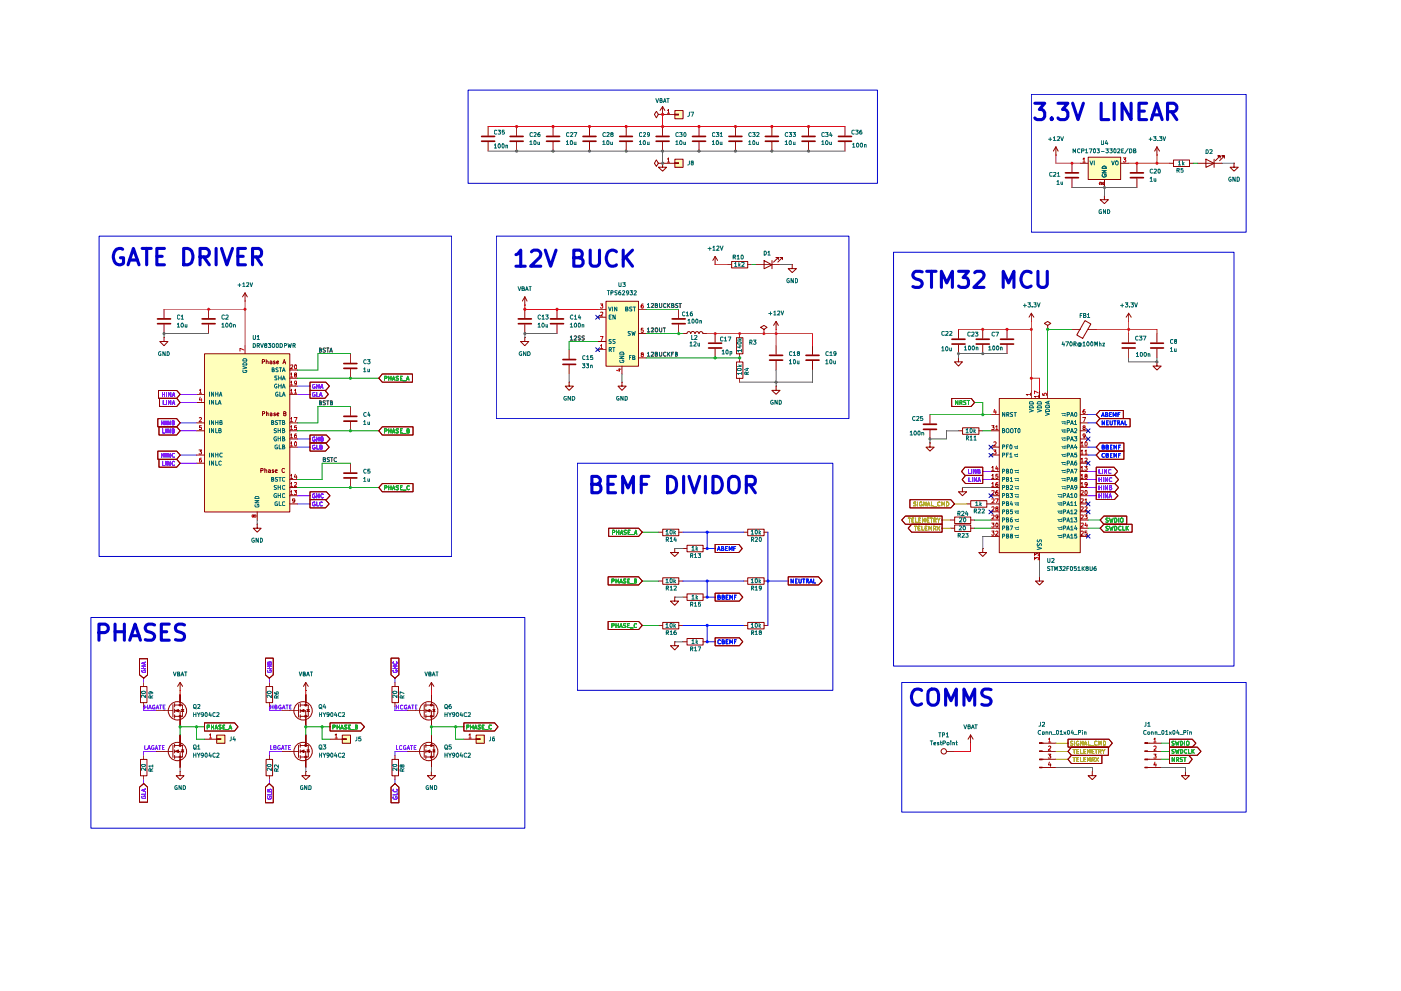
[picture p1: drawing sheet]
<svg xmlns="http://www.w3.org/2000/svg" width="420mm" height="297mm" viewBox="0 0 420 297" stroke-linecap="round" stroke-linejoin="round" font-family="sans-serif">
<g fill="#ffb">
<path d="M299.7 119.4h24.3v46.3h-24.3z"/>
<path d="M326.3 47.1h9.8v6.7h-9.8z"/>
<path d="M61.3 106h25.6v47.5h-25.6z"/>
<path d="M65 220.3h2.4v2.5h-2.4z"/>
<path d="M102.7 220.3h2.4v2.5h-2.4z"/>
<path d="M142.8 220.3h2.4v2.5h-2.4z"/>
<path d="M202.4 47.7h2.5v2.5h-2.5z"/>
<path d="M202.4 33.1h2.5v2.5h-2.5z"/>
<path d="M181.7 90.3h9.8v19.5h-9.8z"/>
</g>
<g fill="none" stroke="#910000" stroke-width=".3">
<path d="M316.7 46.5h.1M316.7 44l-.8 1.3M316.7 44l.6 1.3M316.7 44v2.5M321.5 48.9v2.7M321.5 53.5v2.7M323.9 48.9h2.4M326.3 47.1h9.8v6.7h-9.8zM331.2 58.6v1.3h1.2l-1.2 1.1-1.3-1.1h1.3M331.2 58.6h.1M331.2 53.8v2.4M336 48.9h2.5"/>
<path d="M341 48.9v2.7M341 53.5v2.7M347 46.5h.1M347 44l-.7 1.3M347 44l.7 1.3M347 44v2.5M350.7 48.9h1.2M351.9 48h4.8v1.9h-4.8zM356.7 48.9h1.3M359.2 48.9h7.2M361.7 47.7l2.4 1.3-2.4 1.2zM364.1 47.7v2.5"/>
<path d="M365.9 47.4v-.7h-.6h.6l-1.4 1.5M367.2 47.4v-.7h-.8h.8l-1.4 1.5M370.1 48.9v1.2h1.2l-1.2 1.2-1.2-1.2h1.2M370.1 48.9h.1M287.4 98.7v2.7M294.7 98.7v2.7M302 98.7v2.7M309.3 96.4h.1M309.3 93.9l-.7 1.2M309.3 93.9l.7 1.2M309.3 93.9v2.5M314.2 97.5l.9-.6-.9-.5-1 .5 1 .6v1.2"/>
<path d="M314.2 98.7h.1M321.5 98.7h2.4M325.4 96.1l1.8 1-2.5 4.3-1.8-1zM326.3 98.7h.1M326.3 98.7h2.5M338.5 96.4h.1M338.5 93.9l-.8 1.2M338.5 93.9l.8 1.2M338.5 93.9v2.5M338.5 100v2.6M347 100v2.6M285.4 119.4h5.9l1 1.2-1 1.2h-5.9z"/>
<path d="M287.4 107.3v1.2h1.2l-1.2 1.2-1.1-1.2h1.1M287.4 107.3h.1M287.4 103.4v2.6M294.7 103.4v2.6M299.7 119.4h24.3v46.3h-24.3zM302 103.4v2.6M309.3 117v2.4M311.7 117v2.4M314.2 117v2.4M338.5 104.6v2.7M347 108.5v1.2h1.2l-1.2 1.2-1.2-1.2h1.2M347 108.5h.1"/>
<path d="M347 104.6v2.7M287.4 129.1h1.2M288.7 128.2h4.9v2h-4.9zM293.5 129.1h1.2M297.2 124.3h2.4M297.2 129.1h2.4M297.2 134h2.4M297.2 136.4h2.4M323.9 124.3h2.4M323.9 129.1h2.4M323.9 134h2.4M323.9 136.4h2.4"/>
<path d="M323.9 126.7h2.4M323.9 131.6h2.4M323.9 138.9h2.4M329.9 135.2h7.2v2.5h-7.2l-1.1-1.3zM329.9 132.8h7.2v2.4h-7.2l-1.1-1.2zM329.9 123h7v2.5h-7l-1.1-1.2zM329.9 125.5h9v2.4h-9l-1.1-1.2zM272.9 149.8h12.3l1.1 1.2-1.1 1.2h-12.3zM273.4 157.1h9.1v2.4h-9.1l-1-1.2zM285 158.3h1.3M285 155.9h1.3M286.3 157.4h4.8v1.9h-4.8z"/>
<path d="M286.3 155h4.8v1.9h-4.8zM288.6 146.1v1.3h1.3l-1.3 1.2-1.2-1.2h1.2M288.6 146.1h.1M289.4 140h5.3v2.5h-5.3l-1-1.2zM289.6 142.5h5.1v2.4h-5.1l-1.1-1.1zM289.9 151h1.2M291.1 158.3h1.2M291.1 155.9h1.2M291.1 150.1h4.9v1.9h-4.9zM295.9 151h3.7M297.2 158.3h2.4M297.2 155.9h2.4"/>
<path d="M297.2 141.3h2.4M297.2 143.8h2.4M297.2 146.1h2.4M297.2 148.6h2.4M297.2 153.4h2.4M323.9 151h2.4M323.9 158.3h2.4M323.9 155.9h2.4M323.9 141.3h2.4M323.9 143.8h2.4M323.9 146.1h2.4M323.9 148.6h2.4"/>
<path d="M323.9 153.4h2.4M328.8 140h5.3l1.1 1.3-1.1 1.2h-5.3zM328.8 147.4h5.4l1.1 1.2-1.1 1.2h-5.4zM328.8 144.9h5.5l1.1 1.2-1.1 1.3h-5.5zM328.8 142.5h5.5l1.1 1.3-1.1 1.1h-5.5zM331 154.7h6.9v2.4h-6.9l-1.1-1.2zM331 157.1h8.5v2.4h-8.5l-1.1-1.2zM294.7 164.4v1.2h1.2l-1.2 1.2-1.2-1.2h1.2M294.7 164.4h.1M297.2 160.8h2.4M311.7 172.9v1.3h1.2l-1.2 1.1-1.1-1.1h1.1M311.7 172.9h.1"/>
<path d="M311.7 165.6v2.5M323.9 160.8h2.4M320.3 221.6h12.3l1 1.2-1 1.1h-12.3zM321.3 226.4h9.2v2.5h-9.2l-1-1.3zM321.3 223.9h11.1v2.5h-11.1l-1-1.2zM350.7 226.4h5.8l1 1.2-1 1.3h-5.8zM355.5 231.2v1.3h1.2l-1.2 1.2-1.2-1.2h1.2M355.5 231.2h.1"/>
</g>
<g fill="none" stroke="#910000" stroke-width=".51">
<path d="M319.5 51.8h3.9M319.5 53.3h3.9M339 51.8h3.9M339 53.3h3.9M285.5 101.7h3.9M285.5 103.1h3.9M292.8 101.7h3.9M292.8 103.1h3.9M300.1 101.7h3.9M300.1 103.1h3.9M336.5 102.9h3.9M336.5 104.3h3.9"/>
<path d="M345.1 102.9h3.8M345.1 104.3h3.8"/>
</g>
<g fill="none" stroke="#001aff" stroke-width=".3">
<path d="M330.4 124.9l.4-1.2 .3 1.2M330.5 124.5h.5M330.5 134h.5l.1-.5-.6-.1v1.2h.6l.1-.4-.2-.2M331.2 136l-.5-.1a.61 .61 0 0 0-.3 .8 .61 .61 0 0 0 .8 .3M331.2 126.2v1.1l-.7-1.1v1.1M331.6 124.3l.5-.1v-.4l-.5-.1v1.2h.5l.1-.5-.2-.1M331.7 136.4h.5l.2-.3-.7-.2v1.2h.5l.2-.5-.3-.2M331.7 134h.4l.3-.2-.1-.3-.6-.1v1.2h.6l.1-.5-.3-.1M331.8 126.7h.4M332.4 126.2h-.6v1.1h.6M332.7 124.3h.5M332.9 126.2v.9l.3 .2 .4-.2v-.9"/>
<path d="M333 136.4h.3M333 134h.3M333.3 123.7h-.6v1.2h.6M333.5 135.9h-.5v1.2h.5M333.5 133.4h-.5v1.2h.5M333.8 124.9v-1.2l.5 .8 .4-.8v1.2M334 126.2h.7M334.1 137.1v-1.2l.3 .8 .5-.8v1.2M334.1 134.6v-1.2l.3 .9 .5-.9v1.2M334.3 126.2v1.1M335.1 126.7h.6v-.5h-.6v1.1M335.3 124.3h.4"/>
<path d="M335.4 126.7l.4 .6M335.4 136.4h.5M335.4 134h.5M335.9 123.7h-.6v1.2M336 135.9h-.6v1.2M336 133.4h-.6v1.2M336.1 127.3l.4-1.1 .5 1.1M336.3 127h.5M337.4 126.2v1.1h.5"/>
</g>
<g fill="none" stroke="#7600ff" stroke-width=".3">
<path d="M290.4 140.7v1.2h.6M290.6 143.2v1.2h.6M291.4 140.7v1.2M291.6 143.2v1.2M292.7 140.7v1.2l-.7-1.2v1.2M292.9 143.2v1.2l-.7-1.2v1.2M293.3 141.3l.5-.1v-.4l-.5-.1v1.2h.5l.2-.3-.4-.3M293.3 144.4l.3-1.2 .4 1.2M293.4 144h.6M329.6 140.7v1.2h.6M329.6 143.2v1.2M329.6 145.6v1.2"/>
<path d="M329.6 148v1.3M329.6 148.6h.7M329.6 146.1h.7M329.6 143.8h.7M330.3 143.2v1.2M330.3 145.6v1.2M330.3 148v1.3M330.6 140.7v1.2M330.9 143.2v1.2M330.9 145.6v1.2M330.9 148v1.3M331.9 140.7v1.2l-.7-1.2v1.2"/>
<path d="M332.1 148v1.3l-.6-1.3v1.3M332.1 145.6v1.2l-.6-1.2v1.2M332.1 143.2v1.2l-.6-1.2v1.2M332.6 149.3l.4-1.3 .3 1.3M332.7 148.8h.5M332.7 146.1h.5l.1-.4-.6-.1v1.2l.6-.1 .1-.3-.2-.3M333.2 140.8l-.3-.1a.67 .67 0 0 0-.5 .5 .67 .67 0 0 0 .3 .7l.5-.1M333.4 143.3l-.5-.1a.61 .61 0 0 0-.3 .8 .61 .61 0 0 0 .8 .3"/>
</g>
<g fill="none" stroke="#00ac2e" stroke-width=".3">
<path d="M287.3 120.1v1.1l-.8-1.1v1.1M287.9 120.6h.5l.1-.5h-.6v1.1M288.1 120.6l.4 .6M289.6 120.1h-.4l-.2 .2 .6 .5v.4h-.6M290 120.1h.7M290.4 120.1v1.1M332.4 155.4l-.5-.1-.3 .2 .8 .8-.3 .2h-.5M332.4 157.8h-.7a.68 .68 0 0 0 .7 .8l-.2 .3h-.6M332.7 155.3l.4 1.2 .2-.9 .2 .9 .3-1.2M332.7 157.7l.4 1.2 .2-.8 .2 .8 .3-1.2M334.3 155.3h.3l.3 .3v.6l-.3 .3h-.3zM334.3 157.7h.3l.3 .4-.1 .8h-.5z"/>
<path d="M335.5 155.3v1.2M336 155.4l.3-.1 .5 .1v1l-.3 .1-.5-.1zM336.2 157.8h-.1a.6 .6 0 0 0-.6 .4 .6 .6 0 0 0 .2 .7l.5-.1M336.7 157.7v1.2h.6M337.7 157.7v1.2M337.9 158.2l.5 .7M338.4 157.7l-.7 .7M352.2 227.1v1.2l-.7-1.2v1.2M352.8 227.7l.6-.1 .1-.4-.7-.1v1.2M353.1 227.7l.4 .6M354.6 227.1l-.7 .1 .2 .4 .5 .2v.4h-.7M355 227.1h.7"/>
<path d="M355.3 227.1v1.2"/>
</g>
<g fill="none" stroke="#b9b000" stroke-width=".3">
<path d="M274.2 157.7h.8M274.6 157.7v1.2M274.7 150.5h-.5l-.2 .2 .1 .3 .6 .2v.4h-.7M275.2 150.5v1.1M275.3 158.3h.5M275.9 157.7h-.6v1.2h.6M276.4 150.5h-.3l-.3 .2 .1 .9h.6v-.5h-.2M276.4 157.7v1.2h.6M277.5 158.3h.4M277.7 150.5v1.1l-.7-1.1v1.1M278 157.7h-.5v1.2h.5M278.1 151.6l.4-1.1 .4 1.1"/>
<path d="M278.2 151.3h.6M278.6 158.9v-1.2l.4 .9 .4-.9v1.2M279.3 150.5v1.1h.6M279.9 158.4h.5l.3-.2-.1-.4-.7-.1v1.2M280 151.8h.9M280.2 158.4l.5 .5M281 157.7l.9 1.2M281.9 157.7l-.9 1.2M281.9 150.5h-.2a.67 .67 0 0 0-.5 .5 .67 .67 0 0 0 .2 .6h.5M282.4 151.6v-1.1l.5 .8 .4-.8v1.1M283.8 150.5a.66 .66 0 0 1 .7 .3 .66 .66 0 0 1-.2 .8h-.5zM321.7 222.2h-.6v.5l.5 .1 .1 .4-.6 .2"/>
<path d="M321.8 227.1h.7M321.8 224.6h.7M322.2 224.6v1.2M322.2 227.1v1.2M322.2 222.2v1.2M322.9 227.6h.4M322.9 225.2h.4M323.5 227.1h-.6v1.2h.6M323.5 222.2h-.2a.66 .66 0 0 0-.5 .4 .66 .66 0 0 0 .2 .8h.5v-.6h-.2M323.5 224.6h-.6v1.2h.6M324 227.1v1.2h.6M324 224.6v1.2h.6"/>
<path d="M324.8 222.2v1.2l-.8-1.2v1.2M325 227.6h.5M325 225.2h.5M325.1 223.4l.4-1.2 .5 1.2M325.3 223h.6M325.6 227.1h-.6v1.2h.6M325.6 224.6h-.6v1.2h.6M326.1 228.3v-1.2l.5 .8 .3-.8v1.2M326.1 225.8v-1.2l.5 .9 .3-.9v1.2M326.4 222.2v1.2h.6M327.1 223.5h.9M327.5 227.7l.7-.1v-.4l-.7-.1v1.2"/>
<path d="M327.5 225.2h.4M327.8 227.7l.4 .6M328.1 224.6h-.6v1.2h.6M328.4 224.6h.7M328.6 227.1l.8 1.2M328.8 224.6v1.2M329 222.2h-.4l-.3 .3 .1 .9 .6-.1M329.4 227.1l-.8 1.2M329.5 223.4v-1.2l.4 .8 .4-.8v1.2M329.5 225.2h.6l.1-.5-.7-.1v1.2M329.9 225.2l.3 .6M330.6 224.6l.4 .6 .4-.6"/>
<path d="M330.9 222.2h.3l.4 .3-.2 .9h-.5zM331 225.2v.6"/>
</g>
<g fill="none" stroke="#b90000" stroke-width=".3">
<path d="M324.8 47.7l.3-.4v1.3M324.8 48.6h.7M330 54.8h.9M330.5 54.6v.7l-.9-.3M330.9 54.6v.8l-.9-.8-.3 .2 .1 .5M336.9 47.3h.8l-.5 .5 .4 .1 .1 .4-.3 .3-.5-.2M309 118.2h-1.2l.3 .3M309 117.9v.6M311.4 118.8h-1.2l.4 .3M311.4 117.8l-1.2-.6v.8M311.4 118.4v.7M312.7 117.9v.5l.5 .1v-.6h.6v.6"/>
<path d="M297.4 127.6h.7l-.3 .5 .3 .1v.5h-.7M297.9 134.9h.8l-.4 .5 .4 .1v.5l-.2 .1-.6-.1M298 132.6l.5-.2 .2 .6-.8 .7h.8M298.3 122.7l-.3 .8h.8M298.6 127.9l.4-.3v1.2M298.6 123.1v.9M298.6 128.8h.7M298.9 139.7l-.3 .8h.8M324.2 132.8l.3-.4v1.3M324.2 135.2l.3-.3v1.2M324.2 137.7l.3-.4v1.2M324.2 133.7h.7"/>
<path d="M324.2 136.1h.7M324.2 138.5h.7M324.7 125.1h.8l-.5 1.3M325 128.1h-.1v-.4h.5v.4l-.6 .3 .1 .4h.5l.1-.4-.3-.3M325.3 139.8h.8l-.5 .4 .5 .3-.1 .4h-.7M325.4 122.8h-.4l-.2 .5 .1 .6h.5v-.6l-.4-.1-.2 .2M325.4 135.2l.3-.3v1.2M325.4 137.4l.4-.1 .3 .4-.8 .8h.8M325.4 136.1h.7M325.5 130.6l-.1 .1a.43 .43 0 0 1-.6-.1 .43 .43 0 0 1 .1-.6h.5l.1 .3-.2 .8-.4 .1M325.6 132.4a.68 .68 0 0 1 .5 .7 .68 .68 0 0 1-.5 .6l-.2-.3v-.7zM297.4 140.1l.4-.3v1.2"/>
<path d="M297.4 142.5l.4-.3v1.2M297.4 144.9l.4-.3v1.2M297.4 147.2h.7v.4l-.7 .7h.7M297.4 149.6h.7v.4l-.7 .7h.7M297.4 152.1l.2-.2 .5 .2v.3l-.7 .8h.7M297.4 154.4h.7v.5l-.7 .6h.7M297.4 156.8h.7l-.3 .4 .3 .1v.6h-.7M297.4 159.2h.7l-.3 .5 .3 .1v.5l-.2 .1-.5-.1M297.4 141h.7M297.4 143.4h.7M297.4 145.8h.7M298.5 149.5h.9l-.5 1.2"/>
<path d="M298.6 159.3l.4-.1 .3 .3-.8 .9h.8M298.7 156.9l.2-.1a.62 .62 0 0 1 .4 .6 .62 .62 0 0 1-.4 .6l-.3-.4zM298.9 152.4h-.2a.31 .31 0 0 1 .1-.4 .31 .31 0 0 1 .4 .1v.3l-.6 .3 .3 .5 .4-.3-.3-.5M299.2 142.2h-.5l-.1 .5h.6v.6h-.6M299.2 144.6l-.4 .1-.2 .4 .1 .7h.5v-.7l-.6 .2M299.2 147.1h-.3l-.3 .5 .1 .6h.5v-.6l-.3-.1-.3 .2M299.2 140.1v.9M299.3 154.9l-.3 .2-.3-.1v-.6l.3-.1 .3 .3-.2 .8-.4 .1M324.2 140.1l.3-.3v1.2M324.2 142.5l.3-.3v1.2M324.2 144.9l.3-.3v1.2M324.2 147.2l.6-.1 .1 .5-.8 .7h.8"/>
<path d="M324.2 149.6l.6-.1 .1 .5-.8 .7h.8M324.2 152.1l.5-.2 .2 .5-.8 .8h.8M324.2 154.4h.7v.5l-.8 .6h.8M324.2 156.9l.6-.1 .1 .5-.8 .7h.8M324.2 159.3l.5-.1 .2 .6-.8 .6h.8M324.2 141h.7M324.2 143.4h.7M324.2 145.8h.7M325.3 154.3h.8l-.5 .5 .5 .2-.1 .5-.7-.1M325.4 149.9l.3-.4v1.2M325.4 152.1l.4-.2 .3 .3-.8 1h.8M325.4 150.7h.7"/>
<path d="M325.5 147.1a.6 .6 0 0 1 .6 .5 .6 .6 0 0 1-.5 .7l-.2-.3zM325.6 142.7l-.2-.1 .1-.4a.34 .34 0 0 1 .4 0 .34 .34 0 0 1 .1 .5l-.6 .1v.5l.2 .1 .5-.2-.3-.5M325.6 156.7l-.2 .9h.7M326 159.2h-.6v.6l.4-.1 .3 .2-.1 .5-.6-.1M326 157.1v.9M326.1 145.1l-.3 .3-.4-.1v-.6l.4-.1 .3 .3-.2 .8-.4 .1M310.2 167.8v-.8l.4 .5 .3-.5 .5 .1-.1 .7M310.2 166.6v-.7l.4 .4 .3-.4h.3l.1 .7"/>
</g>
<g fill="none" stroke="#006665" stroke-width=".3">
<path d="M326.9 48.3l.4 1.1 .4-1.1M328.2 48.3v1.1M330.5 51.1h1.2l-1.2 .7h1.2M330.6 52.3a.61 .61 0 0 0 .3 .8 .61 .61 0 0 0 .8-.3v-.5h-.5v.2M330.6 50l.4-.2 .5 .1 .2 .1v.5h-1.2zM333.4 48.3l.4 1.1 .4-1.1M300.7 129h.5v-.5l-.5-.1v1.3h.4l.2-.4-.3-.3M300.7 133.9h.5v-.5l-.5-.1v1.2M300.7 136.4l.5-.1 .1-.3-.6-.2v1.2M301.3 123.6v1.2l-.6-1.2v1.2M301.8 133.9h.5M301.8 136.3h.5"/>
<path d="M301.9 124.3l.7-.3-.1-.3-.6-.1v1.2M301.9 128.5l.4-.1a.73 .73 0 0 1 0 1.3l-.4-.1-.1-.3zM302.2 124.3l.4 .5M302.4 133.3h-.6v1.2M302.4 135.8h-.6v1.2M302.9 136.1l.3-.3v1.2M302.9 137h.6M302.9 133.4h.1a.62 .62 0 0 1 .6 .5 .62 .62 0 0 1-.2 .6l-.5-.1zM303.2 128.5l.3-.1a.73 .73 0 0 1 0 1.3l-.3-.1-.2-.3zM303.7 123.7l-.4-.1-.3 .3 .7 .5v.3l-.7 .1M304.1 133.7h1.2M304.1 136.2h1.2"/>
<path d="M304.1 123.6h.7M304.2 128.4h.7M304.3 136.4l.2 .3 .8 .1M304.4 134.1l.1 .2h.8M304.5 123.6v1.2M304.5 128.4v1.3M305.1 133.6l.2 .1M305.1 134.2l.2 .1M305.1 136l.2 .2M305.1 136.6l.2 .2M305.3 133.7l-.2 .2M305.3 134.3l-.2 .2"/>
<path d="M305.3 136.2l-.2 .2M305.3 136.8l-.2 .1M305.4 128.5l.2-.1 .3 .3v.8l-.3 .2a.71 .71 0 0 1-.2-1.2zM308.7 122.7l1.2 .4-1.2 .4M308.7 121.8a.66 .66 0 0 1 .7-.2 .66 .66 0 0 1 .5 .7h-1.2zM308.7 120.6l.9-.2 .3 .7h-1.2zM311.1 122.7l1.2 .4-1.2 .4M311.2 121.7h1l.1 .6h-1.2zM311.2 120.5h1l.1 .6h-1.2zM313.5 123.7l1.2 .4-1.2 .4M313.6 122.9l.4-.3 .5 .1 .2 .2v.5h-1.2zM313.7 121.5h.8l.2 .6h-1.2z"/>
<path d="M314.4 120.4v.6M314.7 120.2l-1.2 .4 1.2 .5M318.3 133.7h1.2M318.3 136.2h1.2M318.3 124h1.2M318.3 126.4h1.2M318.3 128.9h1.2M318.3 131.3h1.2M318.3 138.6h1.2M318.6 129.2l.1 .2 .8 .1M318.6 131.6l.3 .3M318.6 136.4l.1 .3 .8 .1"/>
<path d="M318.6 138.9l.1 .3h.8M318.6 124.3l.3 .3h.6M318.6 126.8l.3 .2h.6M318.6 134.1l.3 .2h.6M318.9 132h.6M319.3 123.8l.2 .2M319.3 124.5l.2 .1M319.3 126.3l.2 .1M319.3 126.9l.2 .1M319.3 128.7l.2 .2M319.3 129.3l.2 .2M319.3 131.2l.2 .1"/>
<path d="M319.3 131.8l.2 .2M319.3 133.6l.2 .1M319.3 134.2l.2 .1M319.3 136l.2 .2M319.3 136.6l.2 .2M319.3 138.5l.2 .1M319.3 139.1l.2 .1M319.5 134.3l-.2 .2M319.5 124l-.2 .2M319.5 124.6l-.2 .2M319.5 126.4l-.2 .2M319.5 127l-.2 .2"/>
<path d="M319.5 128.9l-.2 .1M319.5 129.5l-.2 .2M319.5 131.3l-.2 .1M319.5 132h-.2M319.5 133.7l-.2 .2M319.5 136.2l-.2 .2M319.5 136.8l-.2 .1M319.5 138.6l-.2 .1M319.5 139.2l-.2 .2M320 124.3h.5l.2-.6-.7-.1v1.2M320 126.7h.6l.1-.5-.7-.1v1.2M320 129.1l.7-.1v-.4l-.7-.2v1.3"/>
<path d="M320 131.6h.5l.2-.5-.7-.2v1.3M320 133.9h.6l.1-.5-.7-.1v1.2M320 136.4l.7-.1v-.4l-.7-.1v1.2M320 138.9h.5l.2-.6-.7-.1v1.2M321.1 124.8l.4-1.2 .4 1.2M321.1 127.3l.4-1.2 .4 1.2M321.1 129.7l.4-1.3 .4 1.3M321.1 132.2l.4-1.3 .4 1.3M321.1 134.5l.4-1.2 .4 1.2M321.1 137l.4-1.2 .4 1.2M321.1 139.4l.4-1.2 .4 1.2M321.2 124.5h.6"/>
<path d="M321.2 126.9h.6M321.2 129.4h.6M321.2 131.7h.6M321.2 134.2h.6M321.2 136.7h.6M321.2 139.1h.6M322.2 130.9h.7l-.3 .5 .3 .1v.5l-.2 .2-.5-.2M322.2 126.4l.4-.3v1.2M322.2 128.6l.5-.2 .2 .6-.7 .7h.7M322.2 127.3h.7M322.4 123.7l.3-.1 .2 .3-.2 .9h-.3l-.2-.4zM322.6 133.3l-.4 .8h.8"/>
<path d="M322.8 138.2l-.4 .1-.2 .9 .3 .2 .4-.1-.1-.6h-.4l-.2 .2M322.8 133.8v.7M322.9 135.8h-.6l-.1 .5h.7v.6h-.7M300.7 141.3l.6-.2-.1-.4-.5-.1v1.2M300.7 143.7h.5l.1-.4-.6-.2v1.2M300.7 146.1l.5-.1 .1-.3-.6-.2v1.2M300.7 148.6h.4l.2-.4-.6-.3v1.3M300.7 151h.5v-.5l-.5-.1v1.2M300.7 153.4l.5-.1 .1-.3-.6-.2v1.2M300.7 155.9l.5-.1 .1-.4-.2-.2h-.4v1.3M300.7 158.3l.6-.2-.1-.4-.5-.1v1.2M301.8 141.2l.6-.1v-.4l-.6-.1v1.2h.6l.1-.3-.2-.3"/>
<path d="M301.8 143.7l.6-.2-.1-.4h-.5v1.2l.6-.1 .1-.4-.2-.1M301.8 146h.6l-.1-.5h-.5v1.2l.6-.1 .1-.3-.2-.3M301.8 148.5l.6-.1-.1-.5h-.5v1.3l.6-.1 .1-.3-.2-.3M301.8 151h.5l.1-.5-.6-.1v1.2h.6l.1-.5-.2-.1M301.8 153.3h.5l.1-.4-.6-.1v1.2l.6-.1 .1-.3-.2-.3M301.8 155.8l.6-.1-.1-.5h-.5v1.3l.6-.1 .1-.4-.2-.2M301.8 158.2h.6v-.5l-.6-.1v1.2h.6l.1-.3-.2-.3M302.9 147.9h.8l-.4 .5 .4 .2v.3l-.3 .3-.5-.2M302.9 157.6h.8l-.5 1.2M303 143.4l.4-.3v1.2M303 145.6l.4-.1 .3 .4-.8 .8h.8M303 144.3h.7"/>
<path d="M303.1 140.7h.1a.55 .55 0 0 1 .5 .6 .55 .55 0 0 1-.5 .5l-.2-.2zM303.3 150.3l-.3 .8h.7M303.5 155.2l-.5 .3v.8l.4 .2 .3-.3-.3-.5-.4 .3M303.5 150.8v.8M303.6 152.8h-.6v.5l.4-.1 .3 .3-.1 .4h-.6M304.2 141h1.2M304.2 143.5h1.2M304.2 145.9h1.2M304.2 148.3h1.2M304.2 150.7h1.2M304.2 153.2h1.2M304.2 155.7h1.2"/>
<path d="M304.2 158h1.2M304.5 146.2l.2 .3h.7M304.5 148.6l.2 .3 .7 .1M304.5 153.5l.2 .3h.7M304.5 155.9l.2 .3 .7 .1M304.5 141.4l.2 .2h.7M304.5 143.8l.3 .3M304.5 151.1l.2 .2h.7M304.5 158.4l.2 .2h.7M304.8 144.1h.6M305.3 140.8l.1 .2M305.3 141.5l.1 .1"/>
<path d="M305.3 143.3l.1 .2M305.3 143.9l.1 .2M305.3 145.8l.1 .1M305.3 146.3l.1 .2M305.3 148.2l.1 .1M305.3 148.8l.1 .2M305.3 150.6l.1 .1M305.3 151.3h.1M305.3 153l.1 .2M305.3 153.6l.1 .2M305.3 155.5l.1 .2M305.3 156.1l.1 .2"/>
<path d="M305.3 157.9l.1 .1M305.3 158.5l.1 .1M305.4 141l-.1 .2M305.4 141.6l-.1 .2M305.4 143.5l-.1 .1M305.4 144.1l-.1 .1M305.4 145.9l-.1 .1M305.4 146.5l-.1 .2M305.4 148.3l-.1 .2M305.4 149l-.1 .1M305.4 150.7l-.1 .2M305.4 151.3l-.1 .2"/>
<path d="M305.4 153.2l-.1 .2M305.4 153.8l-.1 .2M305.4 155.7h-.1M305.4 156.3l-.1 .1M305.4 158l-.1 .2M305.4 158.6l-.1 .2M317.1 148.3h1.3M317.1 150.7h1.3M317.1 153.2h1.3M317.1 155.7h1.3M317.1 158h1.3M317.5 148.6l.1 .3 .8 .1"/>
<path d="M317.5 153.5l.1 .3h.8M317.5 155.9l.1 .3 .8 .1M317.5 151.1l.1 .2h.8M317.5 158.4l.1 .2h.8M318.2 148.2l.2 .1M318.2 148.8l.2 .2M318.2 150.6l.2 .1M318.2 151.3h.2M318.2 153l.2 .2M318.2 153.6l.2 .2M318.2 155.5l.2 .2M318.2 156.1l.2 .2"/>
<path d="M318.2 157.9l.2 .1M318.2 158.5l.2 .1M318.3 141h1.2M318.3 143.5h1.2M318.3 145.9h1.2M318.4 148.3l-.2 .2M318.4 149l-.2 .1M318.4 150.7l-.2 .2M318.4 151.3l-.2 .2M318.4 153.2l-.2 .2M318.4 153.8l-.2 .2M318.4 155.7h-.2"/>
<path d="M318.4 156.3l-.2 .1M318.4 158l-.2 .2M318.4 158.6l-.2 .2M318.6 146.2l.1 .2 .8 .1M318.6 141.4l.3 .2h.6M318.6 143.8l.3 .3h.6M318.9 148.6h.5l.2-.4-.2-.3h-.5v1.3M318.9 151h.5l.1-.5-.6-.1v1.2M318.9 153.4l.6-.1 .1-.3-.7-.2v1.2M318.9 155.9l.6-.1 .1-.4-.2-.2h-.5v1.3M318.9 158.3h.5l.2-.2-.1-.4-.6-.1v1.2M319.3 140.8l.2 .2"/>
<path d="M319.3 141.5l.2 .1M319.3 143.3l.2 .2M319.3 143.9l.2 .2M319.3 145.8l.2 .1M319.3 146.3l.2 .2M319.5 141l-.2 .2M319.5 141.6l-.2 .2M319.5 143.5l-.2 .1M319.5 144.1l-.2 .1M319.5 145.9l-.2 .1M319.5 146.5l-.2 .2M320 149.2l.4-1.3 .3 1.3"/>
<path d="M320 151.6l.4-1.2 .3 1.2M320 154l.4-1.2 .3 1.2M320 156.5l.4-1.3 .3 1.3M320 158.8l.4-1.2 .3 1.2M320 141.3h.5l.2-.6-.7-.1v1.2M320 143.7h.6l.1-.5-.7-.1v1.2M320 146.1l.7-.1v-.4l-.7-.1v1.2M320 148.8h.6M320 151.2h.6M320 153.7h.6M320 156.1h.6M320 158.5h.6"/>
<path d="M321.1 141.8l.4-1.2 .4 1.2M321.1 144.3l.4-1.2 .4 1.2M321.1 146.7l.4-1.2 .4 1.2M321.1 148.3l.4-.4v1.3M321.1 150.7l.4-.3v1.2M321.1 153.2l.4-.4v1.2M321.1 155.5l.4-.3v1.3M321.1 158l.4-.4v1.2M321.1 149.2h.7M321.1 151.6h.7M321.1 154h.7M321.1 156.5h.7"/>
<path d="M321.1 158.8h.7M321.2 141.5h.6M321.2 143.9h.6M321.2 146.4h.6M322.2 140.6h.8l-.5 1.2M322.2 155.2h.7l-.3 .5 .3 .1v.5l-.2 .2-.5-.2M322.2 150.7l.4-.3v1.2M322.2 152.9l.6-.1 .1 .5-.7 .7h.7M322.2 151.6h.7M322.4 148l.3-.1 .2 .3v.7l-.2 .3a.71 .71 0 0 1-.3-1.2zM322.5 143.6l-.3-.3 .2-.2h.4l.1 .4a.51 .51 0 0 0-.6 .7h.6l-.2-.6M322.6 157.6l-.4 .9h.8"/>
<path d="M322.8 158.1v.7M322.9 146l-.5 .2-.2-.5 .3-.2 .4 .1v.8l-.5 .3M300.7 160.7h.5v-.5l-.5-.1v1.2M301.8 160.7l.6-.2-.1-.4h-.5v1.2l.6-.1 .1-.3-.2-.2M303.2 160.6l-.2-.4 .5-.1 .1 .4-.6 .2 .2 .6 .5-.3-.3-.4M304.2 160.5h1.2M304.5 160.8l.3 .3M304.8 161.1h.6M305.3 160.3l.1 .2M305.3 160.9l.1 .2M305.4 160.5l-.1 .2M305.4 161.1l-.1 .1"/>
<path d="M311.1 163.9l1.2 .4-1.2 .5M311.1 162.9l.1 .7h.4l.4-.7 .3 .3v.4M311.1 161.8v.4l.2 .3 .3-.1 .2-.6h.4l.1 .7M317.1 160.5h1.3M317.5 160.8l.3 .3M317.8 161.1h.6M318.2 160.3l.2 .2M318.2 160.9l.2 .2M318.4 160.5l-.2 .2M318.4 161.1l-.2 .1M318.9 160.7h.5l.1-.5-.6-.1v1.2M320 161.3l.4-1.2 .3 1.2"/>
<path d="M320 161h.6M321.1 160.4l.4-.3v1.2M321.1 161.3h.7M322.9 160.1h-.6l-.1 .6 .5-.2 .2 .7h-.7"/>
<circle cx="334.9" cy="48.8" r=".57"/>
</g>
<path d="M343.3 222.6h.9v.2h-.9z" fill="#910000"/>
<path d="M343.3 222.6h.9v.2h-.9z" fill="none" stroke="#910000" stroke-width=".3"/>
<path d="M343.3 225h.9v.3h-.9z" fill="#910000"/>
<path d="M343.3 225h.9v.3h-.9z" fill="none" stroke="#910000" stroke-width=".3"/>
<path d="M343.3 227.5h.9v.3h-.9z" fill="#910000"/>
<path d="M343.3 227.5h.9v.3h-.9z" fill="none" stroke="#910000" stroke-width=".3"/>
<path d="M343.3 230h.9v.1h-.9z" fill="#910000"/>
<path d="M327.6 231.2v1.3h1.2l-1.2 1.2-1.3-1.2h1.3M327.6 231.2h.1M343.3 230h.9v.1h-.9zM344.2 222.8h4M344.2 225.2h4M344.2 227.6h4M344.2 230h4M350.7 223.9h8.4l1.1 1.3-1.1 1.2h-8.4zM350.7 221.6h6.8l1.1 1.2-1.1 1.1h-6.8z" fill="none" stroke="#910000" stroke-width=".3"/>
<path d="M346 221.6l.4-.4v1.2M346 223.8l.2-.2 .5 .2v.4l-.7 .7h.7M346 226.1h.7l-.3 .5 .3 .1v.5h-.7M346 222.4h.7M346.4 228.4l-.4 .9h.8M346.6 228.9v.8" fill="none" stroke="#b90000" stroke-width=".3"/>
<g fill="none" stroke="#00ac2e" stroke-width=".3">
<path d="M352.1 224.7l-.4-.1a.38 .38 0 0 0-.1 .5 .38 .38 0 0 0 .4 .2v.4h-.5M352.1 222.2h-.6v.5l.5 .1 .1 .4-.6 .2M352.6 224.6l.2 1.2 .3-.8 .2 .8 .3-1.2M352.6 222.2l.2 1.2 .3-.9 .2 .9 .3-1.2M354.1 224.6a.6 .6 0 0 1 .7 .6 .6 .6 0 0 1-.7 .6zM354.1 222.2a.66 .66 0 0 1 .6 .4 .66 .66 0 0 1-.2 .8h-.4zM355.3 222.2v1.2M355.9 222.3l.2-.1 .4 .1-.1 1.1h-.5zM355.9 224.7a.55 .55 0 0 0-.7 .5 .55 .55 0 0 0 .7 .5M356.4 224.6v1.2h.6M357.5 224.6v1.2M357.6 225.1l.5 .7"/>
<path d="M358.1 224.6l-.6 .7"/>
</g>
<path d="M311.7 222.6h.9v.2h-.9z" fill="#910000"/>
<path d="M311.7 222.6h.9v.2h-.9z" fill="none" stroke="#910000" stroke-width=".3"/>
<path d="M311.7 225h.9v.3h-.9z" fill="#910000"/>
<path d="M311.7 225h.9v.3h-.9z" fill="none" stroke="#910000" stroke-width=".3"/>
<path d="M311.7 227.5h.9v.3h-.9z" fill="#910000"/>
<path d="M311.7 227.5h.9v.3h-.9z" fill="none" stroke="#910000" stroke-width=".3"/>
<path d="M311.7 230h.9v.1h-.9z" fill="#910000"/>
<g fill="none" stroke="#910000" stroke-width=".3">
<path d="M49.2 92.7v2.6M49.2 97.3v2.7M62.6 92.7v2.6M62.6 97.3v2.7M73.5 90.3h.1M73.5 87.8l-.8 1.2M73.5 87.8l.7 1.2M73.5 87.8v2.5M47.5 117h5.5l1 1.2-1 1.2h-5.5zM47.8 119.4h5.2l1 1.2-1 1.2h-5.2zM49.2 101.2v1.2h1.2l-1.2 1.2-1.3-1.2h1.3M49.2 101.2h.1"/>
<path d="M58.9 118.2h2.4M61.3 106h25.6v47.5h-25.6zM73.5 103.6v2.4M78.7 108.5l.6-.1v-.5l-.6-.1v1.3M79.8 108.4l.2-.2 .4 .2v.7M79.8 107.8v1.3M80.9 108.3l.6 .1v.7M81.5 108.5l-.6 .1v.4h.6M82.5 108.3h-.5v.2l.5 .4-.5 .1M83 108.6l.6-.1-.2-.3-.4 .2v.5l.5 .1M84.8 109.1l.5-1.3 .4 1.3M85 108.7h.5"/>
<path d="M86.9 118.2h2.3M86.9 110.9h2.3M86.9 113.4h2.3M86.9 115.7h2.3M93 117h4.5l1 1.2-1 1.2h-4.5zM93 114.6h4.7l1.1 1.1-1.1 1.3h-4.7zM105.1 106v2.7M105.1 110.7v2.7M114.6 112.1h9.1v2.5h-9.1l-1-1.2zM47.3 125.5h5.7l1 1.2-1 1.2h-5.7zM47.3 135.2h5.7l1 1.2-1 1.3h-5.7zM47.7 127.9h5.3l1 1.2-1 1.3h-5.3z"/>
<path d="M47.7 137.7h5.3l1 1.2-1 1.1h-5.3zM58.9 120.6h2.4M58.9 126.7h2.4M58.9 129.1h2.4M58.9 136.4h2.4M58.9 138.9h2.4M78.7 124h.6v-.6h-.6v1.2M79.9 123.9h.5v.7M79.9 123.4v1.2M81 123.9h.5v.7M81.5 124l-.5 .2v.3h.5M82.5 123.9h-.4v.2l.5 .3-.1 .2-.4-.1"/>
<path d="M83.1 124.2l.6-.2-.2-.2-.4 .2v.4l.1 .2 .4-.1M85.1 124h.4l.3-.4-.7-.2v1.2h.5l.2-.6h-.3M86.9 126.7h2.3M86.9 129.1h2.3M86.9 131.6h2.3M86.9 134h2.3M93 132.8h4.6l1.1 1.2-1.1 1.2h-4.6zM93 130.4h4.9l1.1 1.2-1.1 1.2h-4.9zM105.1 121.8v2.7M105.1 126.5v2.6M105.1 138.9v2.7M114.6 127.9h9.3v2.5h-9.3l-1-1.3z"/>
<path d="M77.1 157.1v1.2h1.2l-1.2 1.2-1.2-1.2h1.2M77.1 157.1h.1M77.1 153.4v2.5M78.2 141.1h.5l.2-.6-.7-.1v1.2M79.4 140.9l.6 .1v.6M79.4 140.4v1.2M80.5 140.9l.6 .1v.6M81.1 141.1l-.6 .1v.4h.6M82 140.9h-.4v.2l.5 .3-.1 .2h-.4M82.5 141.2l.6-.3-.6 .1 .1 .6h.5M85.3 140.5l-.4-.1-.3 .3 .2 .9 .5-.1M86.9 143.8h2.3"/>
<path d="M86.9 146.1h2.3M86.9 148.6h2.3M86.9 151h2.3M93 147.4h4.9l1.1 1.2-1.1 1.2h-4.9zM93 149.8h4.6l1.1 1.2-1.1 1.2h-4.6zM105.1 143.5v2.6M114.6 144.9h9.3v2.5h-9.3l-1-1.3zM182.5 158.3h9l1.1 1.2-1.1 1.3h-9zM182.4 172.9h9.1l1.1 1.3-1.1 1.1h-9.1zM41.8 197.4h2.5v4.9l-1.2 1-1.3-1zM79.6 197.3h2.4v5l-1.2 1-1.2-1zM117.3 197.3h2.3v5l-1.2 1-1.1-1z"/>
<path d="M42.1 205.8h2v4.8h-2zM43.1 204.6v1.1M43.1 210.6v1.2M49.2 213h2.6M51.9 211.2v3.7M52.3 211.3h2.5v3.4h-2.5M52.4 210.9v1M52.4 212.6v1M52.4 214.2v1.1M54 206.9h.1M54 204.6l-.7 1.1M54 204.6l.8 1.1"/>
<path d="M54 204.6v2.3M61.3 216.7h9.1l1 1.1-1 1.3h-9.1zM41.8 236l1.3-1.1 1.2 1.1v4.5h-2.5zM61.3 221.6h3.6M64.9 221.4h1.3v.3h-1.3zM65 220.3h2.4v2.5h-2.4zM283.8 225.2h2.5M291.1 222.8h.1M291.1 220.3l-.8 1.3M291.1 220.3l.7 1.3M291.1 220.3v2.5M311.7 230h.9v.1h-.9z"/>
<path d="M312.6 222.8h4.1M312.6 225.2h4.1M312.6 227.6h4.1M312.6 230h4.1"/>
<circle cx="283" cy="225.2" r=".8"/>
</g>
<g fill="none" stroke="#b90000" stroke-width=".3">
<path d="M59.8 117l.3-.3v1.2M59.8 117.9h.7M60 119l-.2 .9h.7M60.4 119.5v.8M73.2 104.9l-1.2-.5v.8M87.1 109.5l.6-.1 .1 .5-.8 .7h.8M87.1 112.1l.4-.3v1.2M87.1 114.6l.4-.4v1.2M87.1 117l.4-.3v1.2M87.1 117.9h.7M87.1 113h.7M87.1 115.4h.7"/>
<path d="M88.3 117l.3-.3v1.2M88.3 117.9h.7M88.4 109.5l.2-.1a.62 .62 0 0 1 .4 .6 .62 .62 0 0 1-.4 .6l-.3-.4zM88.6 112.4l-.2-.1a.31 .31 0 0 1 .1-.5 .31 .31 0 0 1 .4 .1v.4l-.6 .2 .3 .5 .4-.2-.3-.4M89 114.7l-.3 .3-.3-.1v-.6l.3-.1 .3 .3-.2 .8-.4 .1M59.7 134.9h.8l-.5 .5h.4v.7l-.7-.1M59.8 125.3l.4-.2 .3 .4-.8 .9h.8M60.4 127.6h-.6v.6l.6-.1v.7l-.6-.1M60.4 137.3l-.6 .3v.8l.6 .1v-.7h-.4l-.2 .2M87.1 125.5l.4-.4v1.3M87.1 127.9l.4-.3v1.2M87.1 130.4l.4-.4v1.2"/>
<path d="M87.1 132.8l.4-.4v1.3M87.1 126.4h.7M87.1 128.8h.7M87.1 131.2h.7M87.1 133.7h.7M88.2 125.1h.9l-.5 1.3M88.6 132.4a.68 .68 0 0 1 .4 .7 .68 .68 0 0 1-.4 .6l-.3-.5zM88.9 127.6h-.5l-.1 .6 .6-.1v.7l-.6-.1M88.9 130h-.3l-.3 .6 .1 .5h.5v-.5l-.3-.1-.3 .2M76.1 154.5l.1-.2 .6 .2-.1 .4-.3 .1-.5-.7-.3 .1v.5l.3 .1 .2-.2M87.1 142.5l.4-.3v1.2M87.1 144.9l.4-.3v1.2"/>
<path d="M87.1 147.4l.4-.3v1.2M87.1 143.4h.7M87.1 145.8h.7M87.1 148.3h.7M88.2 147.1h.8l-.4 .4 .3 .1v.6h-.7M88.3 144.7l.4-.1 .3 .3-.8 .9h.8M88.4 150l-.6 .2v-.7l.6 .1v.8l-.6 .3M88.6 142.2l-.3 .8h.8M88.9 142.6v.8M62.8 220.3l.4-.3v1.2M62.8 221.2h.7M314.4 226.1h.7l-.4 .5h.3v.6h-.6"/>
<path d="M314.5 221.6l.3-.4v1.2M314.5 223.8l.4-.2 .2 .3-.7 1h.7M314.5 222.4h.6M314.7 228.4l-.2 .9h.7M315 228.9v.8"/>
</g>
<path d="M47.2 95.6h3.9M47.2 97h3.9M60.6 95.6h3.9M60.6 97h3.9M103.1 109h3.9M103.1 110.4h3.9M103.1 124.8h3.9M103.1 126.2h3.9M103.1 141.8h3.9M103.1 143.3h3.9" fill="none" stroke="#910000" stroke-width=".51"/>
<g fill="none" stroke="#0f0f0f" stroke-width=".3">
<path d="M95.8 104.9l.6-.1v-.3l-.6-.2v1.3l.6-.1v-.3l-.2-.3M97.6 104.4l-.5-.1-.2 .3 .7 .6-.2 .4-.5-.1M98 104.3h.6M98.3 104.3v1.3M98.9 105.6l.4-1.3 .4 1.3M99 105.2h.6M95.8 120.7h.4l.2-.5-.6-.1v1.2h.6v-.3l-.2-.3M96.9 137.8h.5l.2-.3-.1-.3h-.6v1.1h.6l.1-.5h-.2M97.6 120.2h-.7v.3l.7 .7-.7 .1M98 120.1h.6M98.3 120.1v1.2M98.8 137.2h-.6v.5l.5 .1 .1 .4-.7 .1"/>
<path d="M99.1 120.7h.4l.2-.5-.6-.1v1.2h.6v-.3l-.2-.3M99.1 137.2h.7M99.5 137.2v1.1M100.9 137.2a.61 .61 0 0 0-.7 .4 .61 .61 0 0 0 .2 .7h.5"/>
</g>
<g fill="none" stroke="#009d00" stroke-width=".3">
<path d="M115.3 113.4h.6l.1-.5-.7-.1v1.2M116.6 112.8v1.2M116.6 113.4h.7M117.3 112.8v1.2M117.7 114l.3-1.2 .4 1.2M117.8 113.6h.6M119.5 112.9h-.6l-.1 .2 .7 .6-.1 .3h-.6M120.1 113.4h.4M120.6 112.8h-.5v1.2h.5M120.8 114.1h1M121.9 114l.4-1.2 .4 1.2M122 113.6h.6"/>
<path d="M115.3 129.2l.7-.1 .1-.3-.3-.3h-.5v1.3M116.6 128.5v1.3M116.6 129.1h.7M117.3 128.5v1.3M117.7 129.8l.3-1.3 .4 1.3M117.8 129.5h.6M119.5 128.6l-.5-.1-.2 .3 .7 .7-.2 .3-.5-.1M120.1 129.1h.4M120.6 128.5h-.5v1.3h.5M120.8 129.9h1M122.1 129.1h.5l.1-.4-.6-.2v1.3h.4l.3-.4-.4-.3M115.3 146.2l.7-.1 .1-.3-.8-.2v1.2"/>
<path d="M116.6 145.6v1.2M116.6 146.1h.7M117.3 145.6v1.2M117.7 146.8l.3-1.2 .4 1.2M117.8 146.5h.6M119.5 145.6l-.7 .2 .7 .7-.2 .3-.5-.1M120.1 146.1h.4M120.6 145.6h-.5v1.2h.5M120.8 146.9h1M122.8 145.7l-.5-.1a.57 .57 0 0 0-.3 .8 .57 .57 0 0 0 .8 .2M183.6 159.6l.7-.1 .1-.3-.3-.3h-.5v1.3M184.9 158.9v1.3"/>
<path d="M184.9 159.5h.7M185.6 158.9v1.3M186.1 159.9h.6M187.9 159l-.5-.1-.3 .3 .8 .7-.3 .3-.5-.1M188.4 159.5h.4M189 158.9h-.6v1.3h.6M190.3 159.9h.6M183.5 174.2h.6l.1-.5-.7-.1v1.2M184.7 173.6v1.2M184.7 174.2h.7M185.4 173.6v1.2M185.8 174.8l.5-1.2 .3 1.2"/>
<path d="M185.9 174.4h.6M186 160.2l.4-1.3 .4 1.3M187.7 173.6l-.8 .1 .8 .7-.1 .3h-.7M188.2 174.2h.4M188.8 173.6h-.6v1.2h.6M189 174.8h.9M189.1 160.3h1M190.2 160.2l.5-1.3 .3 1.3M190.2 174.2l.6-.2v-.4h-.6v1.2l.6-.1 .1-.4-.2-.1M62.1 217.9h.6l.1-.5-.7-.1v1.2M63.4 217.3v1.2M63.4 217.9h.7"/>
<path d="M64.1 217.3v1.2M64.5 218.5l.4-1.2 .4 1.2M64.6 218.2h.6M66.3 217.3l-.7 .2 .3 .4 .4 .2v.3h-.7M66.9 217.9h.3M67.4 217.3h-.5v1.2h.5M67.6 218.6h1M68.7 218.5l.4-1.2 .4 1.2M68.8 218.2h.6"/>
</g>
<g fill="none" stroke="#7600ff" stroke-width=".3">
<path d="M48.7 117.6v1.3M48.7 118.2h.7M49.4 117.6v1.3M50 117.6v1.3M51.2 117.6v1.3l-.7-1.3v1.3M51.6 118.9l.5-1.3 .3 1.3M51.7 118.5h.6M94.4 117.7l-.6 .1v.9l.6 .1 .1-.5h-.3M94.4 115.2l-.7 .3 .1 .7 .7 .1v-.4h-.3M95 117.6v1.3h.6M95 115.2v1.2M95 115.7h.7"/>
<path d="M95.7 115.2v1.2M95.8 118.9l.4-1.3 .4 1.3M95.9 118.5h.6M96.1 116.4l.4-1.2 .4 1.2M96.2 116.1h.6M48.5 126.2v1.1M48.5 135.9v1.2M48.5 126.7h.7M48.5 136.4h.7M48.8 128.5v1.3h.6M48.8 138.3v1.2h.6M48.9 120.1v1.1h.6"/>
<path d="M49.2 126.2v1.1M49.2 135.9v1.2M49.8 126.2v1.1M49.8 128.5v1.3M49.8 135.9v1.2M49.8 138.3v1.2M50 120.1v1.1M51.1 128.5v1.3l-.7-1.3v1.3M51.1 126.2v1.1l-.7-1.1v1.1M51.1 135.9v1.2l-.7-1.2v1.2M51.1 138.3v1.2l-.7-1.2v1.2M51.2 120.1v1.1l-.7-1.1v1.1"/>
<path d="M51.6 121.2l.5-1.1 .3 1.1M51.6 129.1h.6v-.4l-.6-.2v1.3l.6-.1 .1-.3-.2-.3M51.6 126.7l.6-.1v-.4h-.6v1.1h.6l.1-.4-.2-.2M51.7 120.9h.6M52.3 136l-.5-.1a.61 .61 0 0 0-.2 .8 .61 .61 0 0 0 .7 .3M52.3 138.4l-.2-.1a.6 .6 0 0 0-.5 .6 .6 .6 0 0 0 .6 .5h.1M94.4 133.5l-.7 .2v.7l.3 .2 .5-.1v-.4h-.3M94.4 131.1l-.3-.1-.4 .3v.6l.4 .3 .4-.1v-.4h-.3M95 133.4v1.2h.6M95 131v1.2M95 131.6h.7M95.7 131v1.2"/>
<path d="M95.9 134l.6-.1v-.4l-.6-.1v1.2h.6l.2-.4-.3-.2M96.3 131.6l.6-.1v-.4l-.6-.1v1.2h.6v-.4l-.2-.2M94.4 148.1l-.3-.1-.4 .3v.6l.4 .4 .4-.2v-.4h-.3M94.4 150.5l-.7 .2v.7l.3 .2h.5v-.5h-.3M95 150.5v1.1h.6M95 148v1.3M95 148.6h.7M95.7 148v1.3M96.7 150.5h-.3l-.5 .2v.7l.3 .2h.5M96.9 148.2l-.2-.2a.65 .65 0 0 0-.5 .6 .65 .65 0 0 0 .5 .7l.2-.2M42.5 199.6h1.2M43.1 199.6v.7"/>
<path d="M43.3 198.5v.6M43.7 198.5l-1.2 .3 1.2 .4M80.2 199.6h1.2M80.8 198.6l.2-.2 .4 .2v.5h-1.2l.1-.6h.4l.1 .6M80.8 199.6v.7M117.9 199.6h1.2M118 198.4l-.1 .2a.65 .65 0 0 0 .6 .5 .65 .65 0 0 0 .6-.5l-.1-.2M118.4 199.6v.7M42.5 200.3h1.2M42.6 200.9l-.1 .1a.66 .66 0 0 0 .5 .6 .66 .66 0 0 0 .7-.3l-.1-.5h-.4v.3M43.4 211.3v1.2M43.4 211.9h.8"/>
<path d="M44.2 211.3v1.2M44.5 212.5l.5-1.2 .4 1.2M44.7 212.2h.6M46.4 211.4l-.1-.1a.66 .66 0 0 0-.6 .5 .66 .66 0 0 0 .3 .7l.5-.1v-.4h-.3M46.8 212.5l.4-1.2 .5 1.2M46.9 212.2h.6M47.8 211.3h.8M48.2 211.3v1.2M48.9 211.9h.5M49.5 211.3h-.6v1.2h.6M80.2 200.3h1.2M80.3 200.9a.56 .56 0 0 0 .5 .7 .56 .56 0 0 0 .6-.7l-.5-.1v.3"/>
<path d="M81.2 211.9h.7M81.2 211.3v1.2M81.9 211.3v1.2M82.5 211.9l.5-.1v-.4l-.5-.1v1.2h.5l.1-.4-.3-.2M84.2 211.4a.59 .59 0 0 0-.7 .4 .59 .59 0 0 0 .3 .7l.5-.1v-.4h-.2M84.7 212.5l.4-1.2 .4 1.2M84.8 212.2h.5M85.8 211.3h.6M86.1 211.3v1.2M86.9 211.9h.3M87.4 211.3h-.5v1.2h.5M117.9 200.3h1.2"/>
<path d="M117.9 200.9a.64 .64 0 0 0 .4 .6 .64 .64 0 0 0 .7 0v-.6l-.4-.1v.3M42.6 238.7l-.1 .3 .3 .4 .9-.2-.1-.6h-.4v.2M43.3 236.6v.6M43.4 223.4v1.3h.6M43.7 237.5v.6h-1.2M43.7 236.5l-1.2 .4 1.2 .4M44.3 224.7l.4-1.3 .4 1.3M44.4 224.4h.6M46.1 223.5l-.3-.1-.3 .4 .1 .8 .6-.1v-.3h-.2M46.6 224.7l.3-1.3 .4 1.3M46.7 224.4h.5M47.6 223.4h.7"/>
<path d="M47.9 223.4v1.3M48.7 224h.4M49.3 223.4h-.6v1.3h.6M81.2 223.4v1.3h.5M82.1 224h.5l.2-.3-.7-.3v1.3h.5l.2-.5-.3-.2M84 223.5l-.3-.1-.4 .4 .1 .7 .6 .1 .1-.4h-.3M84.4 224.7l.4-1.3 .4 1.3M84.5 224.4h.6M85.4 223.4h.7M85.8 223.4v1.3M86.5 224h.5M87.1 223.4h-.6v1.3h.6"/>
</g>
<g fill="none" stroke="#006665" stroke-width=".3">
<path d="M62.8 117.5v1.3M62.8 120v1.2M64.1 117.5v1.3l-.7-1.3v1.3M64.1 120v1.2l-.7-1.2v1.2M64.7 120v1.2h.6M64.7 117.5v1.3M64.7 118.1h.7M65.4 117.5v1.3M65.8 118.8l.4-1.3 .3 1.3M65.9 118.4h.6M72.8 109.8l1.2 .4-1.2 .4M72.9 111l-.1 .3 .3 .4 .9-.2v-.5h-.5v.2"/>
<path d="M72.9 107.7l.8-.2 .3 .2v.5h-1.2zM73 108.8h.8l.2 .6h-1.2zM81.6 110.8l.5-.1v-.4l-.5-.1v1.2h.5l.2-.3-.3-.3M83.1 112.7h-.6l-.1 .2 .1 .3 .6 .3v.3h-.7M83.1 115.1h-.6a.66 .66 0 0 0-.2 .8 .66 .66 0 0 0 .6 .4l.2-.1v-.4h-.2M83.3 117.6a.64 .64 0 0 0-.6 .3 .64 .64 0 0 0 0 .7l.6 .1 .1-.5h-.3M83.4 110.3l-.4-.1-.3 .3 .1 .2 .6 .3v.3l-.7 .1M83.6 112.7v1.2M83.6 115.1v1.2M83.6 113.3h.7M83.6 115.7h.7M83.8 110.2h.7"/>
<path d="M83.9 117.5v1.3h.6M84.2 110.2v1.2M84.3 112.7v1.2M84.3 115.1v1.2M84.7 111.4l.4-1.2 .4 1.2M84.7 113.9l.4-1.2 .4 1.2M84.7 116.3l.4-1.2 .4 1.2M84.7 118.8l.4-1.3 .4 1.3M84.8 118.4h.6M84.8 111.1h.6M84.8 113.5h.6M84.8 116h.6"/>
<path d="M62.8 126.1v1.2M62.8 128.4v1.3M62.8 135.8v1.2M62.8 138.2v1.2M64.1 126.1v1.2l-.7-1.2v1.2M64.1 128.4v1.3l-.7-1.3v1.3M64.1 135.8v1.2l-.7-1.2v1.2M64.1 138.2v1.2l-.7-1.2v1.2M64.7 128.4v1.3h.6M64.7 138.2v1.2h.6M64.7 126.1v1.2M64.7 135.8v1.2"/>
<path d="M64.7 126.7h.7M64.7 136.3h.7M65.4 126.1v1.2M65.4 135.8v1.2M65.4 121.2l.5-1.2 .4 1.2M65.6 129h.6v-.5l-.6-.1v1.3h.5l.3-.4-.4-.3M65.6 120.8h.6M66 126.7l.5-.2v-.4h-.5v1.2l.5-.1 .1-.4-.2-.1M66.4 138.3l-.4-.1-.4 .3 .1 .8 .3 .1 .4-.1M66.6 135.9l-.5-.1a.61 .61 0 0 0-.2 .8 .61 .61 0 0 0 .7 .3M81.4 126.7l.6-.1v-.5h-.6v1.2l.6-.1 .1-.4-.3-.1M82.9 128.5l-.4-.1-.3 .3 .1 .3 .6 .2v.3l-.7 .1"/>
<path d="M82.9 131l-.2-.1a.64 .64 0 0 0-.6 .6 .64 .64 0 0 0 .6 .7l.2-.1v-.5h-.2M83.1 133.4l-.6 .2v.7l.2 .2h.5v-.5h-.2M83.2 126.1l-.7 .1 .3 .5 .4 .1v.4h-.7M83.4 128.4v1.3M83.4 130.9v1.3M83.4 129h.8M83.4 131.5h.8M83.6 126.1h.7M83.7 133.3v1.2h.6M84 126.1v1.2M84.2 128.4v1.3M84.2 130.9v1.3"/>
<path d="M84.7 126.7l.6-.1v-.5h-.6v1.2l.6-.1 .1-.4-.3-.1M84.7 129h.6v-.5l-.6-.1v1.3h.5l.2-.4-.3-.3M84.7 131.5l.6-.1v-.4l-.6-.1v1.3h.5l.2-.5-.3-.2M84.7 133.9h.6v-.5l-.6-.1v1.2h.6l.1-.4-.3-.2M76.5 150h1.1l-1.1 .7h1.1M76.5 151.3v.3l.3 .4 .8-.2v-.6h-.5v.3M76.6 148.8h.9l.1 .6h-1.1zM81.4 143.7l.6-.1v-.5h-.6v1.2l.6-.1 .1-.4-.3-.1M82.9 145.5h-.4l-.3 .2 .1 .3 .6 .2v.4h-.7M82.9 148l-.2-.1a.64 .64 0 0 0-.6 .6 .64 .64 0 0 0 .6 .7l.2-.1v-.5h-.2M83.1 150.5l-.6 .1v.7l.2 .3 .5-.1v-.5h-.2M83.2 143.1l-.7 .2 .3 .4 .4 .1v.4h-.7"/>
<path d="M83.4 145.5v1.2M83.4 147.9v1.3M83.4 146h.8M83.4 148.5h.8M83.6 143.1h.7M83.7 150.4v1.2h.6M84 143.1v1.2M84.2 145.5v1.2M84.2 147.9v1.3M85.4 143.2l-.5-.1-.2 .2v.7l.4 .3 .3-.1M85.4 145.6l-.3-.1-.4 .3 .1 .8 .3 .1 .3-.1M85.4 148.1l-.3-.2-.4 .4 .1 .7 .3 .2 .3-.2"/>
<path d="M85.4 150.5l-.3-.1-.4 .2v.7l.2 .3 .5-.1"/>
</g>
<path d="M52.6 213l.9-.3v.7z" fill="#910000"/>
<g fill="none" stroke="#910000" stroke-width=".3">
<path d="M52.6 213l.9-.3v.7zM54 210.6v.7"/>
<circle cx="53.2" cy="213.1" r="2.75"/>
</g>
<path d="M53.8 211.1h.4v.5h-.4z" fill="#910000"/>
<path d="M53.8 211.1h.4v.5h-.4z" fill="none" stroke="#910000" stroke-width=".3"/>
<path d="M53.8 214.5h.4v.4h-.4z" fill="#910000"/>
<g fill="none" stroke="#910000" stroke-width=".3">
<path d="M46.7 213h2.5M52.3 213h1.7v4.8M53.8 214.5h.4v.4h-.4zM54 208.2v2.4M54.4 212.7h.7M54.8 212.7l.3 .6h-.7zM42.1 227.6h2v4.9h-2zM43.1 226.4v1.2M43.1 232.5v1.2M49.2 225.2h2.6M51.9 223.4v3.6M52.3 223.4h2.5v3.5h-2.5"/>
<path d="M52.4 223.1v.9M52.4 224.7v1M52.4 226.4v1"/>
</g>
<path d="M52.6 225.2l.9-.4v.8z" fill="#910000"/>
<g fill="none" stroke="#910000" stroke-width=".3">
<path d="M52.6 225.2l.9-.4v.8zM54 222.8v.6"/>
<circle cx="53.2" cy="225.3" r="2.75"/>
</g>
<path d="M53.8 223.2h.4v.5h-.4z" fill="#910000"/>
<path d="M53.8 223.2h.4v.5h-.4z" fill="none" stroke="#910000" stroke-width=".3"/>
<path d="M53.8 226.7h.4v.4h-.4z" fill="#910000"/>
<g fill="none" stroke="#910000" stroke-width=".3">
<path d="M99 216.7h9.2l1.1 1.1-1.1 1.3h-9.2zM46.7 225.2h2.5M52.3 225.2h1.7v4.8M53.8 226.7h.4v.4h-.4zM54 231.2v1.3h1.2l-1.2 1.2-1.2-1.2h1.2M54 231.2h.1M54 220.3v2.5M54.4 224.8h.7M54.8 224.8l.3 .6h-.7zM86.9 225.2h2.6M89.5 223.4v3.6M90 223.4h2.5v3.5h-2.5"/>
<path d="M90 223.1v.9M90 224.7v1M90 226.4v1"/>
</g>
<path d="M118.9 223.4v1.3h.5M120.5 223.6l-.4-.2-.3 .4 .1 .7 .2 .2 .4-.2M121.7 223.5a.56 .56 0 0 0-.7 .6 .56 .56 0 0 0 .7 .5l.1-.4h-.3M122.1 224.7l.4-1.3 .4 1.3M122.2 224.4h.6M123.1 223.4h.7M123.4 223.4v1.3M124.2 224h.4M124.8 223.4h-.6v1.3h.6" fill="none" stroke="#7600ff" stroke-width=".3"/>
<path d="M99.8 217.9h.6l.1-.5-.7-.1v1.2M101.1 217.3v1.2M101.1 217.9h.7M101.8 217.3v1.2M102.2 218.5l.3-1.2 .5 1.2M102.3 218.2h.6M104.1 217.3l-.8 .2 .8 .7-.1 .2h-.7M104.6 217.9h.3M105.2 217.3h-.6v1.2h.6M105.3 218.6h1M106.6 217.9l.5-.1v-.5h-.5v1.2l.6-.1 .1-.3-.4-.2" fill="none" stroke="#009d00" stroke-width=".3"/>
<path d="M90.3 225.2l.9-.4v.8z" fill="#910000"/>
<g fill="none" stroke="#910000" stroke-width=".3">
<path d="M90.3 225.2l.9-.4v.8zM91.7 222.8v.6"/>
<circle cx="90.9" cy="225.3" r="2.75"/>
</g>
<path d="M91.5 223.2h.4v.5h-.4z" fill="#910000"/>
<path d="M91.5 223.2h.4v.5h-.4z" fill="none" stroke="#910000" stroke-width=".3"/>
<path d="M91.5 226.7h.4v.4h-.4z" fill="#910000"/>
<g fill="none" stroke="#910000" stroke-width=".3">
<path d="M86.9 213h2.6M89.5 211.2v3.7M90 211.3h2.5v3.4h-2.5M90 210.9v1M90 212.6v1M90 214.2v1.1M91.7 206.9h.1M91.7 204.6v2.3M91.7 204.6l-.7 1.1M91.7 204.6l.8 1.1M79.6 236l1.2-1.1 1.2 1.1v4.6h-2.4zM84.4 225.2h2.5"/>
<path d="M90 225.2h1.7v4.8M91.5 226.7h.4v.4h-.4zM91.7 231.2v1.3h1.3l-1.3 1.2-1.2-1.2h1.2M91.7 231.2h.1M91.7 220.3v2.5M92 224.8h.8M92.5 224.8l.3 .6h-.8zM99 221.6h3.6M102.6 221.4h1.3v.3h-1.3zM102.7 220.3h2.4v2.5h-2.4zM117.6 227.6h1.9v4.9h-1.9zM118.4 226.4v1.2"/>
<path d="M118.4 232.5v1.2"/>
</g>
<path d="M100.5 220.3l.3-.3v1.2M100.5 221.2h.7" fill="none" stroke="#b90000" stroke-width=".3"/>
<path d="M80.3 238.8l-.1 .4 .3 .3h.6l.3-.3-.1-.4h-.4v.2M80.8 236.9l.2-.3 .4 .2v.5h-1.2l.2-.7 .4 .3v.4M81.4 237.7v.6h-1.2" fill="none" stroke="#7600ff" stroke-width=".3"/>
<path d="M90.3 213l.9-.3v.7z" fill="#910000"/>
<g fill="none" stroke="#910000" stroke-width=".3">
<path d="M90.3 213l.9-.3v.7zM91.7 210.6v.7"/>
<circle cx="90.9" cy="213.1" r="2.75"/>
</g>
<path d="M91.5 211.1h.4v.5h-.4z" fill="#910000"/>
<path d="M91.5 211.1h.4v.5h-.4z" fill="none" stroke="#910000" stroke-width=".3"/>
<path d="M91.5 214.5h.4v.4h-.4z" fill="#910000"/>
<g fill="none" stroke="#910000" stroke-width=".3">
<path d="M79.8 205.8h1.9v4.8h-1.9zM80.8 204.6v1.1M80.8 210.6v1.2M84.4 213h2.5M90 213h1.7v4.8M91.5 214.5h.4v.4h-.4zM91.7 208.2v2.4M92 212.7h.8M92.5 212.7l.3 .6h-.8zM124.5 213h2.7M127.2 211.2v3.7M127.7 211.3h2.4v3.4h-2.4"/>
<path d="M127.7 210.9v1M127.7 212.6v1M127.7 214.2v1.1M129.4 206.9h.1M129.4 204.6l-.7 1.1M129.4 204.6l.7 1.1M129.4 204.6v2.3M79.8 227.6h1.9v4.9h-1.9zM80.8 226.4v1.2M80.8 232.5v1.2"/>
</g>
<path d="M127.9 213l1-.3v.7z" fill="#910000"/>
<g fill="none" stroke="#910000" stroke-width=".3">
<path d="M127.9 213l1-.3v.7zM129.4 210.6v.7"/>
<circle cx="128.6" cy="213.1" r="2.75"/>
</g>
<path d="M129.2 211.1h.4v.5h-.4z" fill="#910000"/>
<path d="M129.2 211.1h.4v.5h-.4z" fill="none" stroke="#910000" stroke-width=".3"/>
<path d="M129.2 214.5h.4v.4h-.4z" fill="#910000"/>
<g fill="none" stroke="#910000" stroke-width=".3">
<path d="M117.6 205.8h1.9v4.8h-1.9zM118.4 204.6v1.1M118.4 210.6v1.2M122.1 213h2.4M127.7 213h1.7v4.8M129.2 214.5h.4v.4h-.4zM129.4 208.2v2.4M129.8 212.7h.7M130.1 212.7l.4 .6h-.7zM139.1 216.7h9.2l1.1 1.1-1.1 1.3h-9.2zM124.5 225.2h2.7M127.2 223.4v3.6"/>
<path d="M127.7 223.4h2.4v3.5h-2.4M127.7 223.1v.9M127.7 224.7v1M127.7 226.4v1M139.1 221.6h3.6M142.7 221.4h1.3v.3h-1.3zM142.8 220.3h2.4v2.5h-2.4z"/>
</g>
<path d="M140 217.9h.5l.1-.5-.6-.1v1.2M141.1 217.3v1.2M141.1 217.9h.8M141.9 217.3v1.2M142.2 218.5l.5-1.2 .4 1.2M142.4 218.2h.6M144.1 217.3l-.7 .2 .3 .4 .4 .2v.3h-.7M144.6 217.9h.4M145.2 217.3h-.6v1.2h.6M145.5 218.6h.9M147.4 217.4l-.6-.1-.2 .3v.7l.5 .2 .3-.1" fill="none" stroke="#009d00" stroke-width=".3"/>
<path d="M140.6 220.3l.4-.3v1.2M140.6 221.2h.7" fill="none" stroke="#b90000" stroke-width=".3"/>
<path d="M127.9 225.2l1-.4v.8z" fill="#910000"/>
<g fill="none" stroke="#910000" stroke-width=".3">
<path d="M127.9 225.2l1-.4v.8zM129.4 222.8v.6"/>
<circle cx="128.6" cy="225.3" r="2.75"/>
</g>
<path d="M129.2 223.2h.4v.5h-.4z" fill="#910000"/>
<path d="M129.2 223.2h.4v.5h-.4z" fill="none" stroke="#910000" stroke-width=".3"/>
<path d="M129.2 226.7h.4v.4h-.4z" fill="#910000"/>
<g fill="none" stroke="#910000" stroke-width=".3">
<path d="M146.4 37.9v2.7M154.9 37.9v2.7M165.9 37.9v2.7M176.8 37.9v2.7M187.8 37.9v2.7M197.4 34.3l-.6-.9-.5 .9 .5 1 .6-1h1.3M198.7 34.3h.1M198.7 31.9v2.4M198.7 37.9v2.7M198.7 34.3h3.7M198.7 31.9l-.7 1.2M198.7 31.9l.7 1.2"/>
<path d="M202.4 34.2h1.1v.3h-1.1zM202.4 33.1h2.5v2.5h-2.5zM209.6 37.9v2.7M220.6 37.9v2.7M231.5 37.9v2.7M242.5 37.9v2.7M253.4 37.9v2.7M146.4 42.6v2.7M154.9 42.6v2.7M165.9 42.6v2.7M176.8 42.6v2.7M187.8 42.6v2.7"/>
<path d="M197.4 48.9l-.6-1-.5 1 .5 1 .6-1h1.3M198.7 48.9h.1M198.7 48.9v1.2h1.2l-1.2 1.2-1.3-1.2h1.3M198.7 48.9h3.7M198.7 42.6v2.7M202.4 48.8h1.1v.2h-1.1zM202.4 47.7h2.5v2.5h-2.5zM209.6 42.6v2.7M220.6 42.6v2.7M231.5 42.6v2.7M242.5 42.6v2.7M253.4 42.6v2.7"/>
<path d="M214.5 79.3h.1M214.5 76.9l-.7 1.2M214.5 76.9l.7 1.2M214.5 76.9v2.4M218.1 79.3h1.3M219.4 78.4h4.8v1.9h-4.8zM224.2 79.3h1.3M226.7 79.3h7.2M229.2 78.1l2.3 1.3-2.3 1.2zM231.5 78.1v2.5M233.4 77.8v-.7h-.7h.7l-1.4 1.5M234.7 77.8v-.7h-.8h.8l-1.4 1.5"/>
<path d="M237.6 79.3v1.2h1.2l-1.2 1.2-1.2-1.2h1.2M237.6 79.3h.1M157.4 91.4h.1M157.4 89l-.8 1.3M157.4 89l.7 1.3M157.4 89v2.4M157.4 92.7v2.6M157.4 97.3v2.7M167 92.7v2.6M167 97.3v2.7M179.2 92.7h2.5M179.2 95.1h2.5"/>
<path d="M181.7 90.3h9.8v19.5h-9.8zM191.4 100h2.4M191.4 92.7h2.4M203.5 92.7v2.6M203.5 97.3v2.7M204.8 100h1.2a.59 .59 0 0 1 .6-.6 .59 .59 0 0 1 .6 .6 .61 .61 0 0 1 .6-.6 .61 .61 0 0 1 .6 .6 .61 .61 0 0 1 .6-.6 .61 .61 0 0 1 .6 .6 .59 .59 0 0 1 .6-.6 .59 .59 0 0 1 .6 .6h1.3M214.5 100v2.6M221.8 100v1.2M229.1 98.7l.9-.6-.9-.6-1 .6 1 .6v1.3M229.1 100h.1M232.7 98.7h.1M232.7 96.4l-.7 1.1"/>
<path d="M232.7 96.4l.7 1.1M232.7 96.4v2.3M47.5 117h5.5l1 1.2-1 1.2h-5.5zM47.8 119.4h5.2l1 1.2-1 1.2h-5.2zM93 117h4.5l1 1.2-1 1.2h-4.5zM93 114.6h4.7l1.1 1.1-1.1 1.3h-4.7zM114.6 112.1h9.1v2.5h-9.1l-1-1.2zM157.4 101.2v1.2h1.2l-1.2 1.2-1.3-1.2h1.3M157.4 101.2h.1M170.7 114.6v1.1h1.3l-1.3 1.3-1.2-1.3h1.2M170.7 114.6h.1M170.7 104.8v2.7"/>
<path d="M170.7 109.5v2.6M179.2 102.4h2.5M179.2 104.8h2.5M186.5 114.6v1.1h1.3l-1.3 1.3-1.2-1.3h1.2M186.5 114.6h.1M186.5 109.7v2.4M191.4 107.3h2.4M214.5 104.6v2.7M220.9 108.5h1.9v4.9h-1.9zM220.9 101.2h1.9v4.8h-1.9zM221.8 106v2.5M221.8 113.4v1.2"/>
<path d="M232.7 115.7v1.3h1.2l-1.2 1.2-1.2-1.2h1.2M232.7 115.7h.1M232.7 103.6v2.7M232.7 108.2v2.7M243.7 103.6v2.7M243.7 108.2v2.7M285.4 119.4h5.9l1 1.2-1 1.2h-5.9zM47.3 125.5h5.7l1 1.2-1 1.2h-5.7zM47.3 135.2h5.7l1 1.2-1 1.3h-5.7zM47.7 127.9h5.3l1 1.2-1 1.3h-5.3zM47.7 137.7h5.3l1 1.2-1 1.1h-5.3zM93 132.8h4.6l1.1 1.2-1.1 1.2h-4.6z"/>
<path d="M93 130.4h4.9l1.1 1.2-1.1 1.2h-4.9zM114.6 127.9h9.3v2.5h-9.3l-1-1.3zM278.9 132.8v1.2h1.3l-1.3 1.2-1.2-1.2h1.2M278.9 132.8h.1M278.9 124.3v2.6M278.9 128.9v2.7M329.9 135.2h7.2v2.5h-7.2l-1.1-1.3zM329.9 132.8h7.2v2.4h-7.2l-1.1-1.2zM329.9 123h7v2.5h-7l-1.1-1.2zM329.9 125.5h9v2.4h-9l-1.1-1.2zM93 147.4h4.9l1.1 1.2-1.1 1.2h-4.9zM93 149.8h4.6l1.1 1.2-1.1 1.2h-4.6z"/>
<path d="M114.6 144.9h9.3v2.5h-9.3l-1-1.3zM182.5 158.3h9l1.1 1.2-1.1 1.3h-9zM197.4 159.5h1.3M198.8 158.6h4.8v2h-4.8zM203.5 159.5h1.3M223 159.5h1.2M224.2 158.6h5v2h-5zM229.1 159.5h1.2M271.5 154.7h11v2.4h-11l-1.1-1.2zM272.9 149.8h12.3l1.1 1.2-1.1 1.2h-12.3zM273.4 157.1h9.1v2.4h-9.1l-1-1.2zM289.4 140h5.3v2.5h-5.3l-1-1.2z"/>
<path d="M289.6 142.5h5.1v2.4h-5.1l-1.1-1.1zM328.8 140h5.3l1.1 1.3-1.1 1.2h-5.3zM328.8 147.4h5.4l1.1 1.2-1.1 1.2h-5.4zM328.8 144.9h5.5l1.1 1.2-1.1 1.3h-5.5zM328.8 142.5h5.5l1.1 1.3-1.1 1.1h-5.5zM331 154.7h6.9v2.4h-6.9l-1.1-1.2zM331 157.1h8.5v2.4h-8.5l-1.1-1.2zM182.4 172.9h9.1l1.1 1.3-1.1 1.1h-9.1zM197.4 174.2h1.3M198.8 173.2h4.8v1.9h-4.8zM202.4 179v1.2h1.1l-1.1 1.2-1.3-1.2h1.3M202.4 179h.1"/>
<path d="M202.4 164.4v1.2h1.1l-1.1 1.2-1.3-1.2h1.3M202.4 164.4h.1M203.5 174.2h1.3M204.8 179h1.2M204.8 164.4h1.2M206 178h4.9v2h-4.9zM206 163.4h4.9v2h-4.9zM210.8 179h1.3M210.8 164.4h1.3M214.5 177.8h7.2l1.1 1.2-1.1 1.2h-7.2zM214.5 163.2h7.1l1 1.2-1 1.2h-7.1zM223 174.2h1.2"/>
<path d="M224.2 173.2h5v1.9h-5zM229.1 174.2h1.2M236.4 172.9h9l1.1 1.3-1.1 1.1h-9zM41.8 197.4h2.5v4.9l-1.2 1-1.3-1zM79.6 197.3h2.4v5l-1.2 1-1.2-1zM117.3 197.3h2.3v5l-1.2 1-1.1-1zM182.4 186.3h9.1l1.1 1.2-1.1 1.2h-9.1zM197.4 187.5h1.3M198.8 186.6h4.8v1.9h-4.8zM202.4 192.4v1.1h1.1l-1.1 1.3-1.3-1.3h1.3M202.4 192.4h.1M203.5 187.5h1.3"/>
<path d="M204.8 192.4h1.2M206 191.4h4.9v1.9h-4.9zM210.8 192.4h1.3M214.5 191.2h7.2l1.1 1.2-1.1 1.1h-7.2zM223 187.5h1.2M224.2 186.6h5v1.9h-5zM229.1 187.5h1.2M61.3 216.7h9.1l1 1.1-1 1.3h-9.1zM99 216.7h9.2l1.1 1.1-1.1 1.3h-9.2zM139.1 216.7h9.2l1.1 1.1-1.1 1.3h-9.2zM41.8 236l1.3-1.1 1.2 1.1v4.5h-2.5zM79.6 236l1.2-1.1 1.2 1.1v4.6h-2.4z"/>
<path d="M117.3 236l1.1-1.1 1.2 1.1v4.6h-2.3zM122.1 225.2h2.4M127.7 225.2h1.7v4.8M129.2 226.7h.4v.4h-.4zM129.4 231.2v1.3h1.2l-1.2 1.2-1.2-1.2h1.2M129.4 231.2h.1M129.4 220.3v2.5M129.8 224.8h.7M130.1 224.8l.4 .6h-.7zM320.3 221.6h12.3l1 1.2-1 1.1h-12.3zM321.3 226.4h9.2v2.5h-9.2l-1-1.3zM321.3 223.9h11.1v2.5h-11.1l-1-1.2z"/>
<path d="M350.7 226.4h5.8l1 1.2-1 1.3h-5.8zM350.7 223.9h8.4l1.1 1.3-1.1 1.2h-8.4zM350.7 221.6h6.8l1.1 1.2-1.1 1.1h-6.8z"/>
</g>
<g fill="none" stroke="#7600ff" stroke-width=".3">
<path d="M48.7 118.2h.7M48.7 117.6v1.3M49.4 117.6v1.3M50 117.6v1.3M51.2 117.6v1.3l-.7-1.3v1.3M51.6 118.9l.5-1.3 .3 1.3M51.7 118.5h.6M54 118.2h4.9M89.2 118.2h3.8M89.2 115.7h3.8M94.4 117.7l-.6 .1v.9l.6 .1 .1-.5h-.3M94.4 115.2l-.7 .3 .1 .7 .7 .1v-.4h-.3"/>
<path d="M95 117.6v1.3h.6M95 115.7h.7M95 115.2v1.2M95.7 115.2v1.2M95.8 118.9l.4-1.3 .4 1.3M95.9 118.5h.6M96.1 116.4l.4-1.2 .4 1.2M96.2 116.1h.6M48.5 126.7h.7M48.5 136.4h.7M48.5 126.2v1.1M48.5 135.9v1.2"/>
<path d="M48.8 128.5v1.3h.6M48.8 138.3v1.2h.6M48.9 120.1v1.1h.6M49.2 126.2v1.1M49.2 135.9v1.2M49.8 126.2v1.1M49.8 128.5v1.3M49.8 135.9v1.2M49.8 138.3v1.2M50 120.1v1.1M51.1 128.5v1.3l-.7-1.3v1.3M51.1 126.2v1.1l-.7-1.1v1.1"/>
<path d="M51.1 135.9v1.2l-.7-1.2v1.2M51.1 138.3v1.2l-.7-1.2v1.2M51.2 120.1v1.1l-.7-1.1v1.1M51.6 121.2l.5-1.1 .3 1.1M51.6 129.1h.6v-.4l-.6-.2v1.3l.6-.1 .1-.3-.2-.3M51.6 126.7l.6-.1v-.4h-.6v1.1h.6l.1-.4-.2-.2M51.7 120.9h.6M52.3 136l-.5-.1a.61 .61 0 0 0-.2 .8 .61 .61 0 0 0 .7 .3M52.3 138.4l-.2-.1a.6 .6 0 0 0-.5 .6 .6 .6 0 0 0 .6 .5h.1M54 129.1h4.9M54 138.9h4.9M54 120.6h4.9"/>
<path d="M54 126.7h4.9M54 136.4h4.9M89.2 134h3.8M89.2 131.6h3.8M94.4 133.5l-.7 .2v.7l.3 .2 .5-.1v-.4h-.3M94.4 131.1l-.3-.1-.4 .3v.6l.4 .3 .4-.1v-.4h-.3M95 133.4v1.2h.6M95 131.6h.7M95 131v1.2M95.7 131v1.2M95.9 134l.6-.1v-.4l-.6-.1v1.2h.6l.2-.4-.3-.2M96.3 131.6l.6-.1v-.4l-.6-.1v1.2h.6v-.4l-.2-.2"/>
<path d="M89.2 148.6h3.8M89.2 151h3.8M94.4 148.1l-.3-.1-.4 .3v.6l.4 .4 .4-.2v-.4h-.3M94.4 150.5l-.7 .2v.7l.3 .2h.5v-.5h-.3M95 150.5v1.1h.6M95 148.6h.7M95 148v1.3M95.7 148v1.3M96.7 150.5h-.3l-.5 .2v.7l.3 .2h.5M96.9 148.2l-.2-.2a.65 .65 0 0 0-.5 .6 .65 .65 0 0 0 .5 .7l.2-.2M290.4 140.7v1.2h.6M290.6 143.2v1.2h.6"/>
<path d="M291.4 140.7v1.2M291.6 143.2v1.2M292.7 140.7v1.2l-.7-1.2v1.2M292.9 143.2v1.2l-.7-1.2v1.2M293.3 141.3l.5-.1v-.4l-.5-.1v1.2h.5l.2-.3-.4-.3M293.3 144.4l.3-1.2 .4 1.2M293.4 144h.6M294.7 141.3h2.5M294.7 143.8h2.5M326.3 141.3h2.5M326.3 143.8h2.5M326.3 148.6h2.5"/>
<path d="M326.3 146.1h2.5M329.6 140.7v1.2h.6M329.6 143.8h.7M329.6 148.6h.7M329.6 146.1h.7M329.6 143.2v1.2M329.6 145.6v1.2M329.6 148v1.3M330.3 143.2v1.2M330.3 145.6v1.2M330.3 148v1.3M330.6 140.7v1.2"/>
<path d="M330.9 143.2v1.2M330.9 145.6v1.2M330.9 148v1.3M331.9 140.7v1.2l-.7-1.2v1.2M332.1 148v1.3l-.6-1.3v1.3M332.1 145.6v1.2l-.6-1.2v1.2M332.1 143.2v1.2l-.6-1.2v1.2M332.6 149.3l.4-1.3 .3 1.3M332.7 148.8h.5M332.7 146.1h.5l.1-.4-.6-.1v1.2l.6-.1 .1-.3-.2-.3M333.2 140.8l-.3-.1a.67 .67 0 0 0-.5 .5 .67 .67 0 0 0 .3 .7l.5-.1M333.4 143.3l-.5-.1a.61 .61 0 0 0-.3 .8 .61 .61 0 0 0 .8 .3"/>
<path d="M42.5 199.6h1.2M43.1 199.6v.7M43.3 198.5v.6M43.7 198.5l-1.2 .3 1.2 .4M80.2 199.6h1.2M80.8 198.6l.2-.2 .4 .2v.5h-1.2l.1-.6h.4l.1 .6M80.8 199.6v.7M117.9 199.6h1.2M118 198.4l-.1 .2a.65 .65 0 0 0 .6 .5 .65 .65 0 0 0 .6-.5l-.1-.2M118.4 199.6v.7M42.5 200.3h1.2M42.6 200.9l-.1 .1a.66 .66 0 0 0 .5 .6 .66 .66 0 0 0 .7-.3l-.1-.5h-.4v.3"/>
<path d="M43.1 203.3v1.3M43.1 211.8v1.2h3.6M80.2 200.3h1.2M80.3 200.9a.56 .56 0 0 0 .5 .7 .56 .56 0 0 0 .6-.7l-.5-.1v.3M80.8 203.3v1.3M80.8 211.8v1.2h3.6M117.9 200.3h1.2M117.9 200.9a.64 .64 0 0 0 .4 .6 .64 .64 0 0 0 .7 0v-.6l-.4-.1v.3M118.4 211.8v1.2h3.7M118.4 203.3v1.3M118.9 211.3v1.2M118.9 211.9h.6"/>
<path d="M119.5 211.3v1.2M120.8 211.4l-.2-.1a.67 .67 0 0 0-.5 .5 .67 .67 0 0 0 .2 .7l.5-.1M122 211.4a.61 .61 0 0 0-.8 .3 .61 .61 0 0 0 .3 .8h.5v-.5h-.2M122.3 212.5l.5-1.2 .4 1.2M122.5 212.2h.6M123.4 211.3h.7M123.8 211.3v1.2M124.5 211.9h.4M125.1 211.3h-.6v1.2h.6M42.6 238.7l-.1 .3 .3 .4 .9-.2-.1-.6h-.4v.2M43.1 233.7v1.2M43.3 236.6v.6"/>
<path d="M43.7 237.5v.6h-1.2M43.7 236.5l-1.2 .4 1.2 .4M46.7 225.2h-3.6v1.2M80.3 238.8l-.1 .4 .3 .3h.6l.3-.3-.1-.4h-.4v.2M80.8 236.9l.2-.3 .4 .2v.5h-1.2l.2-.7 .4 .3v.4M80.8 233.7v1.2M81.4 237.7v.6h-1.2M84.4 225.2h-3.6v1.2M117.9 238.8v.4l.3 .3 .8-.1v-.6h-.4v.2M118 236.6l-.1 .4 .3 .3 .8-.1v-.6M118.4 233.7v1.2M119.1 237.7v.6h-1.2"/>
<path d="M122.1 225.2h-3.7v1.2"/>
</g>
<g fill="none" stroke="#001aff" stroke-width=".3">
<path d="M326.3 136.4h2.5M326.3 134h2.5M326.3 126.7h2.5M326.3 124.3h2.5M330.4 124.9l.4-1.2 .3 1.2M330.5 124.5h.5M330.5 134h.5l.1-.5-.6-.1v1.2h.6l.1-.4-.2-.2M331.2 136l-.5-.1a.61 .61 0 0 0-.3 .8 .61 .61 0 0 0 .8 .3M331.2 126.2v1.1l-.7-1.1v1.1M331.6 124.3l.5-.1v-.4l-.5-.1v1.2h.5l.1-.5-.2-.1M331.7 136.4h.5l.2-.3-.7-.2v1.2h.5l.2-.5-.3-.2M331.7 134h.4l.3-.2-.1-.3-.6-.1v1.2h.6l.1-.5-.3-.1"/>
<path d="M331.8 126.7h.4M332.4 126.2h-.6v1.1h.6M332.7 124.3h.5M332.9 126.2v.9l.3 .2 .4-.2v-.9M333 136.4h.3M333 134h.3M333.3 123.7h-.6v1.2h.6M333.5 135.9h-.5v1.2h.5M333.5 133.4h-.5v1.2h.5M333.8 124.9v-1.2l.5 .8 .4-.8v1.2M334 126.2h.7M334.1 137.1v-1.2l.3 .8 .5-.8v1.2"/>
<path d="M334.1 134.6v-1.2l.3 .9 .5-.9v1.2M334.3 126.2v1.1M335.1 126.7h.6v-.5h-.6v1.1M335.3 124.3h.4M335.4 126.7l.4 .6M335.4 136.4h.5M335.4 134h.5M335.9 123.7h-.6v1.2M336 135.9h-.6v1.2M336 133.4h-.6v1.2M336.1 127.3l.4-1.1 .5 1.1M336.3 127h.5"/>
<path d="M337.4 126.2v1.1h.5M204.8 159.5h18.2M212.1 159.5v4.9h2.4M230.3 159.5v28M204.8 174.2h18.2M212.1 174.2v4.8h2.4M215.1 165l.5-1.2 .4 1.2M215.3 179l.6-.1 .1-.3-.7-.2v1.3h.5l.3-.5-.4-.2M215.3 164.7h.5M216.4 164.4l.5-.1v-.4l-.5-.1v1.2h.5l.2-.4-.4-.2M216.6 179l.6-.1v-.3l-.6-.2v1.3h.4l.3-.5-.4-.2M217.6 164.4h.4"/>
<path d="M217.8 179h.4M218.2 163.8h-.6v1.2h.6M218.4 178.4h-.6v1.3h.6M218.7 165v-1.2l.4 .9 .4-.9v1.2M218.9 179.7v-1.3l.4 .8 .4-.8v1.3M220 164.4h.5M220.2 179h.4M220.6 163.8h-.6v1.2M220.8 178.4h-.6v1.3M230.3 174.2h6.1M237.9 173.6v1.2l-.7-1.2v1.2M238.5 174.2h.4"/>
<path d="M239.1 173.6h-.6v1.2h.6M239.6 173.6v.9l.3 .3 .4-.3v-.9M240.7 173.6h.7M241 173.6v1.2M241.8 174.2h.6v-.6h-.6v1.2M242.1 174.2l.4 .6M242.8 174.8l.4-1.2 .5 1.2M242.9 174.4h.6M244 173.6v1.2h.6M204.8 187.5h18.2M212.1 187.5v4.9h2.4M216.1 191.9l-.5-.1-.3 .3 .2 .9 .6-.1"/>
<path d="M216.6 192.4l.6-.1v-.4l-.6-.1v1.2h.6l.1-.4-.4-.2M217.8 192.4h.4M218.4 191.8h-.6v1.2h.6M218.9 193v-1.2l.4 .8 .4-.8v1.2M220.2 192.4h.4M220.8 191.8h-.6v1.2"/>
</g>
<g fill="none" stroke="#b9b000" stroke-width=".3">
<path d="M272.4 155.3h.6M272.7 155.3v1.2M273.5 155.9h.4M274.1 155.3h-.6v1.2h.6M274.2 157.7h.8M274.6 155.3v1.2h.6M274.6 157.7v1.2M274.7 150.5h-.5l-.2 .2 .1 .3 .6 .2v.4h-.7M275.2 150.5v1.1M275.3 158.3h.5M275.5 155.9h.4M275.9 157.7h-.6v1.2h.6"/>
<path d="M276.1 155.3h-.6v1.2h.6M276.4 150.5h-.3l-.3 .2 .1 .9h.6v-.5h-.2M276.4 157.7v1.2h.6M276.6 156.5v-1.2l.4 .9 .5-.9v1.2M277.5 158.3h.4M277.7 150.5v1.1l-.7-1.1v1.1M278 157.7h-.5v1.2h.5M278 155.9h.5M278.1 151.6l.4-1.1 .4 1.1M278.2 151.3h.6M278.6 158.9v-1.2l.4 .9 .4-.9v1.2M278.6 155.3h-.6v1.2h.6"/>
<path d="M279 155.3h.7M279.3 150.5v1.1h.6M279.3 155.3v1.2M279.9 158.4h.5l.3-.2-.1-.4-.7-.1v1.2M280 151.8h.9M280.1 156l.6-.1v-.5l-.6-.1v1.2M280.2 158.4l.5 .5M280.3 156l.5 .5M281 157.7l.9 1.2M281.1 155.3l.4 .7 .4-.7M281.5 156v.5M281.9 157.7l-.9 1.2"/>
<path d="M281.9 150.5h-.2a.67 .67 0 0 0-.5 .5 .67 .67 0 0 0 .2 .6h.5M282.4 151.6v-1.1l.5 .8 .4-.8v1.1M282.5 155.9h2.5M282.5 158.3h2.5M283.8 150.5a.66 .66 0 0 1 .7 .3 .66 .66 0 0 1-.2 .8h-.5zM286.3 151h3.6M316.7 222.8h3.6M316.7 227.6h3.6M316.7 225.2h3.6M321.7 222.2h-.6v.5l.5 .1 .1 .4-.6 .2M321.8 227.1h.7M321.8 224.6h.7"/>
<path d="M322.2 224.6v1.2M322.2 227.1v1.2M322.2 222.2v1.2M322.9 227.6h.4M322.9 225.2h.4M323.5 227.1h-.6v1.2h.6M323.5 222.2h-.2a.66 .66 0 0 0-.5 .4 .66 .66 0 0 0 .2 .8h.5v-.6h-.2M323.5 224.6h-.6v1.2h.6M324 227.1v1.2h.6M324 224.6v1.2h.6M324.8 222.2v1.2l-.8-1.2v1.2M325 227.6h.5"/>
<path d="M325 225.2h.5M325.1 223.4l.4-1.2 .5 1.2M325.3 223h.6M325.6 227.1h-.6v1.2h.6M325.6 224.6h-.6v1.2h.6M326.1 228.3v-1.2l.5 .8 .3-.8v1.2M326.1 225.8v-1.2l.5 .9 .3-.9v1.2M326.4 222.2v1.2h.6M327.1 223.5h.9M327.5 227.7l.7-.1v-.4l-.7-.1v1.2M327.5 225.2h.4M327.8 227.7l.4 .6"/>
<path d="M328.1 224.6h-.6v1.2h.6M328.4 224.6h.7M328.6 227.1l.8 1.2M328.8 224.6v1.2M329 222.2h-.4l-.3 .3 .1 .9 .6-.1M329.4 227.1l-.8 1.2M329.5 223.4v-1.2l.4 .8 .4-.8v1.2M329.5 225.2h.6l.1-.5-.7-.1v1.2M329.9 225.2l.3 .6M330.6 224.6l.4 .6 .4-.6M330.9 222.2h.3l.4 .3-.2 .9h-.5zM331 225.2v.6"/>
</g>
<g fill="none" stroke="#910000" stroke-width=".51">
<path d="M144.4 40.9h3.9M144.4 42.3h3.9M153 40.9h3.9M153 42.3h3.9M163.9 40.9h3.9M163.9 42.3h3.9M174.8 40.9h3.9M174.8 42.3h3.9M185.8 40.9h3.9M185.8 42.3h3.9M196.8 40.9h3.9M196.8 42.3h3.9"/>
<path d="M207.7 40.9h3.9M207.7 42.3h3.9M218.6 40.9h3.9M218.6 42.3h3.9M229.5 40.9h3.9M229.5 42.3h3.9M240.5 40.9h3.9M240.5 42.3h3.9M251.5 40.9h3.9M251.5 42.3h3.9M155.4 95.6h3.9M155.4 97h3.9"/>
<path d="M165.1 95.6h3.9M165.1 97h3.9M201.6 95.6h3.9M201.6 97h3.9M168.8 107.8h3.8M168.8 109.2h3.8M212.5 102.9h3.9M212.5 104.3h3.9M230.8 106.5h3.9M230.8 107.9h3.9M241.7 106.5h3.9M241.7 107.9h3.9"/>
<path d="M276.9 127.2h3.9M276.9 128.7h3.9"/>
</g>
<g fill="none" stroke="#0f0f0f" stroke-width=".3">
<path d="M194.1 91.3l.4-.4v1.3M194.1 98.6l.4-.3v1.2M194.1 92.2h.7M194.1 99.5h.7M195.3 91.1l.4-.2 .3 .4-.8 .9h.8M195.3 98.4l.6-.1 .1 .3-.8 .9h.8M196.5 91.5h.5l.2-.3-.7-.3v1.3h.5l.2-.5-.3-.2M196.5 98.5l.6-.2a.86 .86 0 0 1-.1 1.2l-.5-.2zM197.8 90.9l.2 1.3 .5-.3v-1M197.8 98.3v.9l.2 .3 .5-.2v-1M198.9 98.3h.7M199.2 98.3v1.2"/>
<path d="M199.7 91.1l-.1-.1a.56 .56 0 0 0-.6 .6 .56 .56 0 0 0 .6 .5l.1-.1M200.2 90.9v1.3M200.4 91.5l.5 .7M200.9 90.9l-.7 .8M201.4 91.5h.5l.2-.3-.7-.3v1.3h.5l.3-.4-.4-.3M203.3 91l-.4-.1-.3 .3 .1 .3 .6 .2v.3l-.7 .1M203.6 90.9h.8M204 90.9v1.3M171 101l.4-.3v1.2M171 101.9h.8M172.2 100.8l.5-.1 .2 .5-.8 .7h.8M174.1 100.8h-.7v.4l.7 .3-.1 .4h-.6"/>
<path d="M175.3 100.8l-.5-.1-.3 .2 .8 .6-.3 .4h-.5M194.1 105.9l.4-.3v1.2M194.1 106.8h.7M195.3 105.7l.6-.1 .1 .3-.8 .9h.8M196.5 106.1h.5l.2-.4-.7-.1v1.2h.5l.2-.5-.3-.2M197.8 105.6v1.1l.2 .1 .5-.3v-.9M199.7 105.7l-.5-.1a.61 .61 0 0 0-.2 .8 .61 .61 0 0 0 .7 .3M200.2 105.6v1.2M200.4 106.1l.5 .7M200.9 105.6l-.7 .7M201.4 106.1h.4M202 105.6h-.6v1.2"/>
<path d="M202.5 106.1h.5v-.5h-.5v1.2h.4l.3-.5-.3-.2"/>
</g>
<g fill="none" stroke="#b90000" stroke-width=".3">
<path d="M200.2 33.1l.3-.3v1.2M200.2 34h.6M200.2 47.7l.3-.4v1.3M200.2 48.6h.6M180.1 91.1h.7l-.4 .5 .4 .1v.5l-.2 .2-.5-.2M180.1 93.6h.7v.5l-.7 .6h.7M192.9 91.1h-.3l-.3 .5 .1 .7h.5v-.7l-.6 .2M192.9 98.4h-.5l-.1 .6h.6v.6l-.6-.1M180.1 100.8h.7l-.5 1.3M180.1 103.6l.3-.3v1.2M180.1 104.5h.7M185.4 110.7h.8"/>
<path d="M185.8 110.5v.8l-.9-.3M192.5 106.3l-.2-.3 .1-.3h.5v.5l-.6 .2 .2 .5 .5-.2-.3-.4"/>
</g>
<g fill="none" stroke="#006665" stroke-width=".3">
<path d="M182.5 92l.4 1.2 .4-1.2M182.7 95h.4M183.3 94.4h-.6v1.3h.6M183.7 92v1.2M184.5 94.4v1.3l-.7-1.3v1.3M185 92v1.2l-.7-1.2v1.2M187.6 92.6l.6-.1v-.5h-.6v1.2l.7-.1 .1-.3-.4-.2M189.1 99.4h-.7v.3l.7 .5-.2 .3h-.5M189.5 92l-.7 .2 .1 .3 .6 .3v.3h-.7M189.5 99.3l.2 1.2 .3-.8 .2 .8 .3-1.2M189.8 92h.8M190.2 92v1.2"/>
<path d="M182.7 104.8l.6-.1v-.5l-.6-.1v1.3M183 104.8l.4 .6M183.3 101.8l-.7 .1 .1 .4 .6 .1v.5h-.7M183.7 104.1h.7M184.1 104.1v1.3M184.5 101.8l-.7 .1v.3l.7 .4-.3 .4-.4-.1M185.8 106.8h1.3l-1.3 .6h1.3M185.9 108l-.1 .3 .4 .4 .7-.1 .1-.6-.4-.1v.3M186 105.6h.9l.2 .6h-1.3zM188.7 107.2h.4M189.3 106.6h-.6v1.2M189.7 107.2h.5l.2-.3-.1-.2-.6-.1v1.2h.6l.1-.5-.2-.1"/>
</g>
<g fill="none" stroke="#009d00" stroke-width=".3">
<path d="M89.2 113.4h24.4M115.3 113.4h.6l.1-.5-.7-.1v1.2M116.6 113.4h.7M116.6 112.8v1.2M117.3 112.8v1.2M117.7 114l.3-1.2 .4 1.2M117.8 113.6h.6M119.5 112.9h-.6l-.1 .2 .7 .6-.1 .3h-.6M120.1 113.4h.4M120.6 112.8h-.5v1.2h.5M120.8 114.1h1M121.9 114l.4-1.2 .4 1.2"/>
<path d="M122 113.6h.6M89.2 129.1h24.4M115.3 129.2l.7-.1 .1-.3-.3-.3h-.5v1.3M116.6 129.1h.7M116.6 128.5v1.3M117.3 128.5v1.3M117.7 129.8l.3-1.3 .4 1.3M117.8 129.5h.6M119.5 128.6l-.5-.1-.2 .3 .7 .7-.2 .3-.5-.1M120.1 129.1h.4M120.6 128.5h-.5v1.3h.5M120.8 129.9h1"/>
<path d="M122.1 129.1h.5l.1-.4-.6-.2v1.3h.4l.3-.4-.4-.3M89.2 146.1h24.4M115.3 146.2l.7-.1 .1-.3-.8-.2v1.2M116.6 146.1h.7M116.6 145.6v1.2M117.3 145.6v1.2M117.7 146.8l.3-1.2 .4 1.2M117.8 146.5h.6M119.5 145.6l-.7 .2 .7 .7-.2 .3-.5-.1M120.1 146.1h.4M120.6 145.6h-.5v1.2h.5M120.8 146.9h1"/>
<path d="M122.8 145.7l-.5-.1a.57 .57 0 0 0-.3 .8 .57 .57 0 0 0 .8 .2M183.6 159.6l.7-.1 .1-.3-.3-.3h-.5v1.3M184.9 159.5h.7M184.9 158.9v1.3M185.6 158.9v1.3M186.1 159.9h.6M187.9 159l-.5-.1-.3 .3 .8 .7-.3 .3-.5-.1M188.4 159.5h.4M189 158.9h-.6v1.3h.6M190.3 159.9h.6M192.6 159.5h4.8M183.5 174.2h.6l.1-.5-.7-.1v1.2"/>
<path d="M184.7 173.6v1.2M184.7 174.2h.7M185.4 173.6v1.2M185.8 174.8l.5-1.2 .3 1.2M185.9 174.4h.6M186 160.2l.4-1.3 .4 1.3M187.7 173.6l-.8 .1 .8 .7-.1 .3h-.7M188.2 174.2h.4M188.8 173.6h-.6v1.2h.6M189 174.8h.9M189.1 160.3h1M190.2 160.2l.5-1.3 .3 1.3"/>
<path d="M190.2 174.2l.6-.2v-.4h-.6v1.2l.6-.1 .1-.4-.2-.1M192.6 174.2h4.8M183.5 187.5h.6l.1-.4-.7-.2v1.2M184.7 186.9v1.2M184.7 187.5h.7M185.4 186.9v1.2M185.8 188.1l.5-1.2 .3 1.2M185.9 187.8h.6M187.7 186.9l-.8 .2 .8 .7-.1 .2h-.7M188.2 187.5h.4M188.8 186.9h-.6v1.2h.6M189 188.2h.9"/>
<path d="M190.9 187l-.5-.1a.61 .61 0 0 0-.2 .8 .61 .61 0 0 0 .7 .3M192.6 187.5h4.8M58.9 217.8v3.8h2.4M61.3 217.8h-7.3v2.5M62.1 217.9h.6l.1-.5-.7-.1v1.2M63.4 217.3v1.2M63.4 217.9h.7M64.1 217.3v1.2M64.5 218.5l.4-1.2 .4 1.2M64.6 218.2h.6M66.3 217.3l-.7 .2 .3 .4 .4 .2v.3h-.7M66.9 217.9h.3"/>
<path d="M67.4 217.3h-.5v1.2h.5M67.6 218.6h1M68.7 218.5l.4-1.2 .4 1.2M68.8 218.2h.6M96.6 217.8v3.8h2.4M99 217.8h-7.3v2.5M99.8 217.9h.6l.1-.5-.7-.1v1.2M101.1 217.9h.7M101.1 217.3v1.2M101.8 217.3v1.2M102.2 218.5l.3-1.2 .5 1.2M102.3 218.2h.6"/>
<path d="M104.1 217.3l-.8 .2 .8 .7-.1 .2h-.7M104.6 217.9h.3M105.2 217.3h-.6v1.2h.6M105.3 218.6h1M106.6 217.9l.5-.1v-.5h-.5v1.2l.6-.1 .1-.3-.4-.2M136.7 217.8v3.8h2.4M139.1 217.8h-9.7v2.5M140 217.9h.5l.1-.5-.6-.1v1.2M141.1 217.9h.8M141.1 217.3v1.2M141.9 217.3v1.2M142.2 218.5l.5-1.2 .4 1.2"/>
<path d="M142.4 218.2h.6M144.1 217.3l-.7 .2 .3 .4 .4 .2v.3h-.7M144.6 217.9h.4M145.2 217.3h-.6v1.2h.6M145.5 218.6h.9M147.4 217.4l-.6-.1-.2 .3v.7l.5 .2 .3-.1"/>
</g>
<path d="M338.5 48.9h12.2M347 46.5v2.4M287.4 98.7h21.9M309.3 96.4v20.6M328.8 98.7h18.2v1.3M338.5 96.4v3.6M309.3 113.4h2.4v3.6" fill="none" stroke="#ff3b00" stroke-width=".3"/>
<g fill="none" stroke="#090" stroke-width=".3">
<path d="M358 48.9h1.2M225.5 79.3h1.2M193.8 100h11M193.8 92.7h9.7M321.5 98.7h-7.3v18.3M105.1 106h-9.8v4.9h-6.1M179.2 102.4h-8.5v2.4M193.8 107.3h28M105.1 138.9h-8.5v4.9h-7.4M105.1 121.8h-9.8v4.9h-6.1M294.7 129.1h2.5M292.3 155.9h4.9"/>
<path d="M292.3 158.3h4.9"/>
</g>
<g fill="none" stroke="#5b5b5b" stroke-width=".3">
<path d="M146.4 45.3h107M198.7 45.3v3.6M321.5 56.2h19.5M331.2 56.2v2.4M366.4 48.9h3.7M233.9 79.3h3.7M62.6 100h-13.4v1.2M167 100h-9.6v1.2M170.7 112.1v2.5M186.5 112.1v2.5M232.7 110.9v4.8M243.7 110.9v3.7h-21.9"/>
<path d="M302 106h-14.6v1.3M338.5 107.3v1.2h8.5v-1.2M287.4 129.1h-3.6v2.5h-4.9v1.2M77.1 155.9v1.2M288.6 146.1h8.6M202.4 179h2.4M202.4 164.4h2.4M297.2 160.8h-2.5v3.6M311.7 168.1v4.8M202.4 192.4h2.4M54 230v1.2M91.7 230v1.2"/>
<path d="M129.4 230v1.2M316.7 230h10.9v1.2M348.2 230h7.3v1.2"/>
</g>
<g fill="none" stroke="#00ac2e" stroke-width=".3">
<path d="M278.9 124.3h18.3M287.3 120.1v1.1l-.8-1.1v1.1M287.9 120.6h.5l.1-.5h-.6v1.1M288.1 120.6l.4 .6M289.6 120.1h-.4l-.2 .2 .6 .5v.4h-.6M290 120.1h.7M290.4 120.1v1.1M292.3 120.6h2.4v3.7M326.3 158.3h3.6M326.3 155.9h3.6M332.4 155.4l-.5-.1-.3 .2 .8 .8-.3 .2h-.5M332.4 157.8h-.7a.68 .68 0 0 0 .7 .8l-.2 .3h-.6"/>
<path d="M332.7 155.3l.4 1.2 .2-.9 .2 .9 .3-1.2M332.7 157.7l.4 1.2 .2-.8 .2 .8 .3-1.2M334.3 155.3h.3l.3 .3v.6l-.3 .3h-.3zM334.3 157.7h.3l.3 .4-.1 .8h-.5zM335.5 155.3v1.2M336 155.4l.3-.1 .5 .1v1l-.3 .1-.5-.1zM336.2 157.8h-.1a.6 .6 0 0 0-.6 .4 .6 .6 0 0 0 .2 .7l.5-.1M336.7 157.7v1.2h.6M337.7 157.7v1.2M337.9 158.2l.5 .7M338.4 157.7l-.7 .7M348.2 222.8h2.5"/>
<path d="M348.2 225.2h2.5M348.2 227.6h2.5M352.1 224.7l-.4-.1a.38 .38 0 0 0-.1 .5 .38 .38 0 0 0 .4 .2v.4h-.5M352.1 222.2h-.6v.5l.5 .1 .1 .4-.6 .2M352.2 227.1v1.2l-.7-1.2v1.2M352.6 224.6l.2 1.2 .3-.8 .2 .8 .3-1.2M352.6 222.2l.2 1.2 .3-.9 .2 .9 .3-1.2M352.8 227.7l.6-.1 .1-.4-.7-.1v1.2M353.1 227.7l.4 .6M354.1 224.6a.6 .6 0 0 1 .7 .6 .6 .6 0 0 1-.7 .6zM354.1 222.2a.66 .66 0 0 1 .6 .4 .66 .66 0 0 1-.2 .8h-.4zM354.6 227.1l-.7 .1 .2 .4 .5 .2v.4h-.7"/>
<path d="M355 227.1h.7M355.3 222.2v1.2M355.3 227.1v1.2M355.9 222.3l.2-.1 .4 .1-.1 1.1h-.5zM355.9 224.7a.55 .55 0 0 0-.7 .5 .55 .55 0 0 0 .7 .5M356.4 224.6v1.2h.6M357.5 224.6v1.2M357.6 225.1l.5 .7M358.1 224.6l-.6 .7"/>
</g>
<path d="M316.7 46.5v2.4h7.2M214.5 79.3h3.6M49.2 92.7h24.3M73.5 90.3v13.3M212.1 100h31.6v3.6M232.7 98.7v4.9" fill="none" stroke="#ff0072" stroke-width=".3"/>
<path d="M146.4 37.9h107M198.7 34.3v3.6M157.4 91.4v1.3h21.8M54 206.9v1.3M91.7 206.9v1.3M129.4 206.9v1.3M291.1 222.8v2.4h-4.8" fill="none" stroke="#f00" stroke-width=".3"/>
<g fill="none" stroke="#0000ca" stroke-width=".93">
<path d="M310.3 30.9h3l-1.6 1.9a1.29 1.29 0 0 1 1.6 .9v1.2l-.4 .7-.5 .3h-1.4l-.7-.6M315.4 35.3l.2 .3-.2 .3-.2-.3 .2-.3v.6M317.3 30.9h3l-1.7 1.9a1.29 1.29 0 0 1 1.7 .9v1.2l-.5 .7-.5 .3h-1.3l-.7-.6M321.7 30.9l1.6 5 1.6-5M330.2 30.9v5h2.3M334.1 30.9v5M339.2 30.9v5l-2.7-5v5M341.6 33.3h1.6M343.9 30.9h-2.3v5h2.3M345.3 35.9l1.6-5 1.6 5M345.7 34.4h2.3M350.1 33.5h1.9a1.31 1.31 0 0 0 1-1.3 1.31 1.31 0 0 0-1-1.3h-1.9v5"/>
<path d="M351.3 33.5l1.6 2.4M36.8 74.7a1.88 1.88 0 0 0-2 .1 1.88 1.88 0 0 0-.8 1.8 2.07 2.07 0 0 0 .6 2.2 2.07 2.07 0 0 0 2.2 .3l.2-.2v-1.6h-.9M38.4 79.4l1.6-4.9 1.7 4.9M38.9 77.9h2.3M42.6 74.5h2.7M44 74.5v4.9M47 76.8h1.6M49.3 74.5h-2.3v4.9h2.3M55.1 74.5h1.2a2.79 2.79 0 0 1 .6 4.6l-.6 .3h-1.2zM60 77h1.8a1.31 1.31 0 0 0 1-1.3 1.31 1.31 0 0 0-1-1.2h-1.8v4.9M61.1 77l1.7 2.4M64.8 74.5v4.9"/>
<path d="M66.4 74.5l1.6 4.9 1.7-4.9M71.3 76.8h1.6M73.6 74.5h-2.3v4.9h2.3M75.7 77h1.9a1.35 1.35 0 0 0 .9-1.3 1.35 1.35 0 0 0-.9-1.2h-1.9v4.9M76.8 77l1.6 2.4M154.7 76.3l.5-.1 1-1.2v4.8M154.7 79.8h2.8M159.4 75.5l.7-.5h1.1a1.39 1.39 0 0 1 .7 2.1l-2.8 2.7h3.1M163.5 75l1.6 4.8 1.7-4.8M172.1 77.3h1.7a1.19 1.19 0 0 0 .8-1.2 1.19 1.19 0 0 0-.8-1.1h-1.7v4.8h1.8a1.3 1.3 0 0 0 1-1 1.3 1.3 0 0 0-.4-1.3l-.7-.2M177 75v4l.2 .4a1.62 1.62 0 0 0 2.1 .2l.5-.6v-4M184.9 75.5a1.65 1.65 0 0 0-2.8 .7 2.5 2.5 0 0 0 1.3 3.6l1.2-.2 .3-.2"/>
<path d="M186.9 75v4.8M187.7 77.1l2 2.7M189.7 75l-2.8 2.8M276.6 81.5a2.11 2.11 0 0 0-2.6 .2 1.14 1.14 0 0 0 .7 1.9 1.77 1.77 0 0 1 1.9 1.2 1.21 1.21 0 0 1-1 1.3h-1.2l-.6-.2M277.9 81.3h2.8M279.4 81.3v4.8M282.3 86.1v-4.8l1.6 3.5 1.7-3.5v4.8M287.5 81.3h2.9l-1.6 1.9 1.2 .2a1.88 1.88 0 0 1 0 2.5l-.5 .2h-1.3l-.7-.4M292.3 81.7l.7-.4h1.2a1.26 1.26 0 0 1 .7 2.1l-2.8 2.7h3M300.9 86.1v-4.8l1.6 3.5 1.6-3.5v4.8M309.2 81.7a1.86 1.86 0 0 0-2-.2 1.86 1.86 0 0 0-1 1.9 2.07 2.07 0 0 0 .6 2.1 2.07 2.07 0 0 0 2.2 .4l.2-.2M311.3 81.3v3.9l.2 .5a1.59 1.59 0 0 0 2.1 .2l.5-.7v-3.9"/>
<path d="M177.5 145.2h1.6a1.21 1.21 0 0 0 1-1.2 1.21 1.21 0 0 0-1-1.2h-1.6v4.9h1.8a1.29 1.29 0 0 0 1-1.3 1.29 1.29 0 0 0-1.2-1.2M182.3 145.2h1.6M184.6 142.8h-2.3v4.9h2.3M186.7 147.7v-4.9l1.6 3.5 1.6-3.5v4.9M192.3 145.2h1.6M194.6 142.8h-2.3v4.9M200.2 142.8a2.2 2.2 0 0 1 2.7 2.8 2.12 2.12 0 0 1-2.7 2.1zM205 142.8v4.9M206.6 142.8l1.6 4.9 1.6-4.9M211.5 142.8v4.9M213.8 142.8h1.2a2.66 2.66 0 0 1 1.6 2.4 2.66 2.66 0 0 1-1.6 2.5h-1.2zM218.7 143.5a1.66 1.66 0 0 1 1.8-.7 1.66 1.66 0 0 1 1.2 1.6v1.7a1.61 1.61 0 0 1-1.6 1.7 1.61 1.61 0 0 1-1.6-1.7z"/>
<path d="M223.8 145.3l2.3-.1a1.38 1.38 0 0 0-.5-2.4h-1.8v4.9M224.9 145.3l1.6 2.4M29.7 189.6h1.8a1.31 1.31 0 0 0 1-1.3 1.31 1.31 0 0 0-1-1.2h-1.8v4.8M34.5 187.1v4.8M34.5 189.4h2.8M37.3 187.1v4.8M38.9 191.9l1.6-4.8 1.6 4.8M39.4 190.5h2.3M46.4 187.3l-.7-.2h-1.2a1.16 1.16 0 0 0-1 1.1 1.16 1.16 0 0 0 1 1.2 1.75 1.75 0 0 1 1.9 1.6l-.3 .5a2.11 2.11 0 0 1-2.5 .2M48.4 189.4h1.6M50.8 187.1h-2.4v4.8h2.4M55.3 187.3a2.11 2.11 0 0 0-2.5 .2 1.22 1.22 0 0 0 .8 1.9 1.6 1.6 0 0 1 1.7 1.6l-.1 .5a2.25 2.25 0 0 1-2.6 .2"/>
<path d="M276.4 207a1.86 1.86 0 0 0-2.1-.3 1.86 1.86 0 0 0-1 1.9 2.07 2.07 0 0 0 .6 2.2 2.07 2.07 0 0 0 2.2 .3l.3-.2M278.4 207.2a1.66 1.66 0 0 1 1.9-.7 1.66 1.66 0 0 1 1.2 1.7v1.6a1.66 1.66 0 0 1-1.2 1.6 1.66 1.66 0 0 1-1.9-.7l-.1-.9zM283.6 211.4v-4.9l1.6 3.5 1.6-3.5v4.9M289.1 211.4v-4.9l1.6 3.5 1.6-3.5v4.9M297.2 206.7a2.11 2.11 0 0 0-2.5 .3 1.14 1.14 0 0 0 .7 1.8 1.76 1.76 0 0 1 1.8 1.2 1.21 1.21 0 0 1-.9 1.4h-1.2l-.7-.3"/>
</g>
<path d="M140.4 27h122.7v27.9h-122.7zM309.3 28.3h64.4v41.3h-64.4zM29.7 70.8h105.8v96h-105.8zM148.8 70.8h105.8v54.7h-105.8zM268 75.6h102.1v124h-102.1zM173.1 138.9h76.7v68h-76.7zM27.3 185.1h130.1v63.1h-130.1zM270.4 204.6h103.3v38.8h-103.3z" fill="none" stroke="#0000ca" stroke-width=".3"/>
<g fill="none" stroke="#00008a" stroke-width=".3">
<path d="M178.6 94.5l1.2 1.2M179.8 94.5l-1.2 1.2M178.6 104.2l1.2 1.2M179.8 104.2l-1.2 1.2M296.6 133.4l1.2 1.2M296.6 135.9l1.2 1.1M297.8 133.4l-1.2 1.2M297.8 135.9l-1.2 1.1M325.8 138.3l1.1 1.1M325.8 131l1.1 1.2M325.8 128.5l1.1 1.2M326.9 138.3l-1.1 1.1"/>
<path d="M326.9 131l-1.1 1.2M326.9 128.5l-1.1 1.2M296.6 152.9l1.2 1.1M296.6 148l1.2 1.2M297.8 152.9l-1.2 1.1M297.8 148l-1.2 1.2M325.8 152.9l1.1 1.1M325.8 150.5l1.1 1.1M326.9 152.9l-1.1 1.1M326.9 150.5l-1.1 1.1M325.8 160.2l1.1 1.1M326.9 160.2l-1.1 1.1"/>
</g>
<circle cx="314.2" cy="98.7" r=".47" fill="#090"/>
<g fill="#ff3b00">
<circle cx="302" cy="98.7" r=".47"/>
<circle cx="294.7" cy="98.7" r=".47"/>
</g>
<g fill="#5b5b5b">
<circle cx="287.4" cy="106" r=".47"/>
<circle cx="294.7" cy="106" r=".47"/>
</g>
<circle cx="294.7" cy="124.3" r=".47" fill="#00ac2e"/>
<g fill="#ff3b00">
<circle cx="347" cy="48.9" r=".47"/>
<circle cx="341" cy="48.9" r=".47"/>
</g>
<circle cx="321.5" cy="48.9" r=".47" fill="#ff0072"/>
<circle cx="338.5" cy="98.7" r=".47" fill="#ff3b00"/>
<circle cx="331.2" cy="56.2" r=".47" fill="#5b5b5b"/>
<g fill="#ff3b00">
<circle cx="309.3" cy="98.7" r=".47"/>
<circle cx="309.3" cy="113.4" r=".47"/>
</g>
<circle cx="347" cy="108.5" r=".47" fill="#5b5b5b"/>
<circle cx="73.5" cy="92.7" r=".47" fill="#ff0072"/>
<circle cx="49.2" cy="100" r=".47" fill="#5b5b5b"/>
<circle cx="62.6" cy="92.7" r=".47" fill="#ff0072"/>
<g fill="#009d00">
<circle cx="54" cy="217.8" r=".47"/>
<circle cx="58.9" cy="217.8" r=".47"/>
<circle cx="136.7" cy="217.8" r=".47"/>
<circle cx="129.4" cy="217.8" r=".47"/>
</g>
<g fill="#001aff">
<circle cx="212.1" cy="187.5" r=".47"/>
<circle cx="212.1" cy="179" r=".47"/>
</g>
<g fill="#009d00">
<circle cx="91.7" cy="217.8" r=".47"/>
<circle cx="96.6" cy="217.8" r=".47"/>
<circle cx="105.1" cy="113.4" r=".47"/>
<circle cx="105.1" cy="146.1" r=".47"/>
<circle cx="105.1" cy="129.1" r=".47"/>
</g>
<g fill="#001aff">
<circle cx="230.3" cy="174.2" r=".47"/>
<circle cx="212.1" cy="174.2" r=".47"/>
</g>
<g fill="#5b5b5b">
<circle cx="278.9" cy="131.6" r=".47"/>
<circle cx="157.4" cy="100" r=".47"/>
<circle cx="187.8" cy="45.3" r=".47"/>
<circle cx="154.9" cy="45.3" r=".47"/>
<circle cx="165.9" cy="45.3" r=".47"/>
<circle cx="198.7" cy="48.9" r=".47"/>
</g>
<g fill="#f00">
<circle cx="198.7" cy="37.9" r=".47"/>
<circle cx="167" cy="92.7" r=".47"/>
<circle cx="157.4" cy="92.7" r=".47"/>
</g>
<g fill="#5b5b5b">
<circle cx="198.7" cy="45.3" r=".47"/>
<circle cx="176.8" cy="45.3" r=".47"/>
</g>
<g fill="#f00">
<circle cx="176.8" cy="37.9" r=".47"/>
<circle cx="198.7" cy="34.3" r=".47"/>
<circle cx="187.8" cy="37.9" r=".47"/>
<circle cx="154.9" cy="37.9" r=".47"/>
<circle cx="165.9" cy="37.9" r=".47"/>
<circle cx="220.6" cy="37.9" r=".47"/>
<circle cx="231.5" cy="37.9" r=".47"/>
<circle cx="209.6" cy="37.9" r=".47"/>
<circle cx="242.5" cy="37.9" r=".47"/>
</g>
<g fill="#5b5b5b">
<circle cx="220.6" cy="45.3" r=".47"/>
<circle cx="231.5" cy="45.3" r=".47"/>
<circle cx="209.6" cy="45.3" r=".47"/>
<circle cx="242.5" cy="45.3" r=".47"/>
<circle cx="232.7" cy="114.6" r=".47"/>
</g>
<g fill="#090">
<circle cx="221.8" cy="107.3" r=".47"/>
<circle cx="214.5" cy="107.3" r=".47"/>
</g>
<g fill="#ff0072">
<circle cx="221.8" cy="100" r=".47"/>
<circle cx="229.1" cy="100" r=".47"/>
<circle cx="232.7" cy="100" r=".47"/>
</g>
<g fill="#001aff">
<circle cx="212.1" cy="159.5" r=".47"/>
<circle cx="212.1" cy="164.4" r=".47"/>
</g>
<circle cx="214.5" cy="100" r=".47" fill="#ff0072"/>
<circle cx="203.5" cy="100" r=".47" fill="#090"/>
<circle cx="212.1" cy="192.4" r=".47" fill="#001aff"/>
<g fill="none" stroke="#006665" stroke-width=".3">
<path d="M148.9 39.1l-.5-.1-.1 .3v.7l.3 .2 .3-.1M149.4 39h.7l-.4 .5h.3v.6h-.6M151.2 39h-.6v.6l.4-.1 .3 .2-.1 .4h-.6M159.7 39.9l-.1-.1a.64 .64 0 0 0-.6 .3 .64 .64 0 0 0 0 .7l.3 .2 .4-.2M160.1 39.9l.2-.2 .5 .2v.3l-.7 .8h.7M161.9 39.7h-.3l-.3 .5 .1 .7h.5v-.7l-.6 .2M170.6 39.9l-.3-.2a.65 .65 0 0 0-.5 .6 .65 .65 0 0 0 .5 .7l.3-.2M171 39.9l.5-.2 .3 .3-.8 1h.8M172.1 39.7h.9l-.5 1.3M181.5 39.9l-.1-.2a.64 .64 0 0 0-.6 .6 .64 .64 0 0 0 .6 .7l.1-.2M182 39.9l.5-.2 .2 .3-.8 1h.8M192.4 39.9l-.3-.2-.3 .3 .1 .8 .2 .2 .3-.2"/>
<path d="M193 39.9l.4-.2 .2 .3-.7 1h.7M196.7 29.5l.4 1.2 .4-1.2M198 30.1h.5v-.6h-.5v1.2l.5-.1 .1-.3-.3-.2M199 30.7l.4-1.2 .3 1.2M199.1 30.4h.5M200 29.5h.7M200.3 29.5v1.2M203.5 39.9l-.4-.2-.4 .3 .1 .8 .3 .2 .4-.2M203.8 39.7h.8l-.4 .5 .4 .1v.5l-.2 .2-.6-.2M205.3 39.7a.68 .68 0 0 1 .5 .6 .68 .68 0 0 1-.5 .7l-.2-.5zM206.8 33.6v.9l-.6 .4M207.2 33.6h.8l-.5 1.3"/>
<path d="M214.4 39.9l-.1-.1a.64 .64 0 0 0-.6 .3 .64 .64 0 0 0 0 .7l.3 .2 .4-.2M214.8 39.7h.8l-.5 .5 .5 .2v.3l-.3 .3-.5-.2M225.3 39.9l-.3-.2a.65 .65 0 0 0-.5 .6 .65 .65 0 0 0 .5 .7l.3-.2M225.7 39.7h.8l-.4 .5 .4 .2v.3l-.3 .3-.5-.2M226.9 39.9l.5-.2 .3 .3-.8 1h.8M236.2 39.9l-.1-.2a.64 .64 0 0 0-.6 .6 .64 .64 0 0 0 .6 .7l.1-.2M236.6 39.7h.8l-.4 .5h.3v.7l-.7-.1M237.8 39.7h.8l-.4 .5 .4 .2v.3l-.3 .3-.5-.2M247.2 39.9l-.3-.2-.4 .3 .1 .9 .6-.1M247.6 39.7h.7l-.3 .5 .3 .1v.5l-.1 .2-.6-.2M249.1 39.7l-.3 .9h.8M256.2 39.1l-.5-.1a.61 .61 0 0 0-.3 .8 .61 .61 0 0 0 .8 .3"/>
<path d="M256.6 39h.8l-.4 .5 .4 .2-.1 .4h-.7M258.4 39l-.4 .1-.2 .9 .3 .2 .4-.1-.1-.6h-.3l-.3 .2M148.3 43.5l.3-.4v1.3M148.3 44.4h.6M149.5 43.2l.3-.1 .2 .2v.8l-.2 .3a.71 .71 0 0 1-.3-1.2zM150.8 43.1a.68 .68 0 0 1 .4 .6 .68 .68 0 0 1-.4 .7l-.3-.5zM151.7 43.7l.5-.1v.8M151.7 43.5v.9M158.9 42.5l.4-.3v1.1M158.9 43.3h.7M160.2 42.2h.1a.62 .62 0 0 1 .5 .5 .62 .62 0 0 1-.2 .6l-.5-.1zM161.3 42.6l.1 .7h.4"/>
<path d="M161.8 42.6v.7M169.8 42.5l.4-.3v1.1M169.8 43.3h.7M171.1 42.2h.2a.61 .61 0 0 1 .4 .6 .61 .61 0 0 1-.5 .5l-.2-.1zM172.2 42.6l.1 .7h.4M172.7 42.6v.7M180.8 42.5l.3-.3v1.1M180.8 43.3h.7M182 42.2h.4l.2 .2-.1 .9h-.5zM183.1 42.6l.1 .7h.5M183.4 40.2l-.3-.2 .5-.3 .3 .3-.8 .5 .3 .5 .5-.3-.3-.5M183.7 42.6v.7"/>
<path d="M191.8 42.5l.3-.3v1.1M191.8 43.3h.6M193 42.2h.3l.2 .2-.1 .9h-.4l-.1-.4zM194.1 42.6v.7h.5M194.6 42.6v.7M194.8 40.2l-.5 .3-.2-.6 .5-.2 .2 .3-.2 .8-.4 .2M202.7 42.5l.3-.3v1.1M202.7 43.3h.7M204 42.2a.62 .62 0 0 1 .6 .5 .62 .62 0 0 1-.2 .6h-.4a.78 .78 0 0 1 0-1.1zM205.1 42.6v.7h.5M205.6 42.6v.7M206.8 48.3v.8l-.6 .3"/>
<path d="M207.5 48.8l-.2-.3v-.2h.6v.4a.4 .4 0 0 0-.6 .3 .4 .4 0 0 0 .4 .4l.2-.2-.2-.4M213.6 42.5l.4-.3v1.1M213.6 43.3h.7M214.9 42.2h.2a.61 .61 0 0 1 .4 .6 .61 .61 0 0 1-.5 .5l-.2-.1zM216 42.6l.1 .7h.4M216 40l.3-.3v1.3M216 41h.7M216.5 42.6v.7M224.5 42.5l.4-.3v1.1M224.5 43.3h.7M225.8 42.2h.2a.61 .61 0 0 1 .4 .6 .61 .61 0 0 1-.5 .5zM226.9 42.6l.1 .7h.4"/>
<path d="M227.4 42.6v.7M235.5 42.5l.4-.3v1.1M235.5 43.3h.7M236.8 42.2h.3l.2 .2-.1 .9h-.4l-.2-.4zM237.9 42.6v.7h.5M238.4 42.6v.7M246.5 42.5l.3-.3v1.1M246.5 43.3h.6M247.7 42.2a.62 .62 0 0 1 .7 .4 .62 .62 0 0 1-.2 .7l-.6-.1zM248.8 42.6v.7h.5M249.3 42.6v.7M249.4 40.1v.9"/>
<path d="M255.7 43.3l.3-.4v1.2M255.7 44.1h.7M257 42.9h.1a.56 .56 0 0 1 .5 .6 .56 .56 0 0 1-.6 .5l-.1-.1zM258.1 42.9l.6 .2-.2 .9a.62 .62 0 0 1-.6-.4 .62 .62 0 0 1 .2-.7zM259.2 43.4l.2-.1 .4 .1v.7M259.2 43.3v.8M314.5 41.7h.9M315 41.2v1M315.6 51.7l-.5-.1-.3 .3 .2 .9 .6-.1M315.9 41.3l.3-.3v1.2M315.9 42.2h.8M316 51.7h.7v.5l-.8 .6h.8"/>
<path d="M317 54.4l.3-.3v1.2M317 55.3h.7M317.1 41.1l.6-.1 .1 .5-.8 .7h.8M317.2 52l.3-.4v1.2M317.2 52.8h.6M318.1 41l.4 1.2 .4-1.2M318.2 54.5v.6l.5 .1M318.7 54.5v.8M321.8 45.8v-1.2l.4 .9 .4-.9v1.2M323.8 44.7l-.5-.1a.61 .61 0 0 0-.2 .8 .61 .61 0 0 0 .7 .3M324.4 45.2h.6l.1-.4-.7-.2v1.2M325.5 45l.4-.4v1.2"/>
<path d="M325.5 45.8h.7M326.6 44.6h.9l-.5 1.2M328.1 44.6h.1a.56 .56 0 0 1 .4 .6 .56 .56 0 0 1-.5 .5l-.2-.1zM329 44.6h.7l-.3 .4 .3 .2v.5h-.7M330.3 42.2l.1 1.1h.5l.1-1.1M330.3 45.4h.8M331.6 44.6h.8l-.4 .4 .4 .3-.1 .4h-.7M331.8 42.1l-.3 .9h.7M332.1 42.6v.7M332.8 44.6h.8l-.4 .4 .4 .3-.1 .4h-.7M334.1 44.7l.6 .1v.8a.35 .35 0 0 1-.4 .2 .35 .35 0 0 1-.3-.4zM335.2 44.7l.6-.1 .1 .4-.8 .8h.8"/>
<path d="M336.4 45.2h.4M337 44.6h-.6v1.2h.6M338.3 44.5l-1 1.6M338.8 44.6h.5l.1 .3v.7l-.4 .2h-.2zM339.9 45.2l.6-.1v-.5h-.6v1.2l.7-.1 .1-.3-.3-.2M344.6 41.7h.9M344.9 53.4l.4-.3v1.3M344.9 54.4h.7M345 41.2v1M345.7 50.8l-.5-.1-.3 .3 .1 .7 .7 .1M345.9 41h.8l-.4 .4 .4 .3-.1 .4h-.7M346.1 53.5v.7l.2 .2 .3-.2"/>
<path d="M346.1 50.8l.6-.1 .1 .5-.8 .7h.8M346.6 53.5v.9M347.2 42.1v.1M347.3 50.9l.2-.2a.6 .6 0 0 1 .5 .6 .6 .6 0 0 1-.4 .6l-.3-.3zM347.7 41h.8l-.4 .4 .3 .1v.6h-.7M348.8 41l.4 1.2 .4-1.2M353 51.1l.7-.1v-.5h-.7v1.1M353.3 51.1l.4 .5M353.4 48.6l.3-.3v1.1M353.4 49.4h.7M354.7 48.3v1.1M354.8 50.5h-.6v.5h.6v.6h-.6"/>
<path d="M354.8 49l.3 .4M355.1 48.7l-.4 .4M361.7 44.9h.4a.66 .66 0 0 1 .3 .7 .66 .66 0 0 1-.7 .5zM362.8 45h.8l-.8 1.1h.8M369.1 53.2v-.1a.64 .64 0 0 0-.6 .6 .64 .64 0 0 0 .5 .7l.2-.2v-.4h-.2M370.4 53.1v1.3l-.7-1.3v1.3M371 53.1l.5 .1 .2 .2v.6l-.4 .4h-.3zM212.3 74.5h1M212.9 74.1v.9M213.8 74.1l.3-.4v1.3M213.8 75h.7M215 73.9l.4-.2 .2 .4-.7 .9h.7"/>
<path d="M216 73.7l.4 1.3 .4-1.3M219.9 77h.6l.1-.5h-.7v1.1M220.2 77l.4 .6M220.3 79l.3-.3v1.1M220.3 79.8h.7M221.1 76.8l.3-.3v1.1M221.1 77.6h.6M221.6 78.7v1.1M221.7 79.4l.3 .4M222 79.1l-.4 .4M222.3 76.5h.1a.62 .62 0 0 1 .6 .5 .62 .62 0 0 1-.2 .6l-.6-.1zM222.4 78.7l.8 .1-.8 1h.8"/>
<path d="M229.2 75.3h.4a.66 .66 0 0 1 .2 .7 .66 .66 0 0 1-.6 .5zM230.3 75.6l.3-.3v1.2M230.3 76.5h.7M330.3 62.9l-.4-.1-.3 .4 .2 .8 .6-.1v-.4h-.3M331.6 62.8v1.2l-.7-1.2v1.2M332.1 62.8a.66 .66 0 0 1 .7 .5 .66 .66 0 0 1-.2 .7h-.5zM53.2 97.2l.3-.3v1.1M53.2 98h.6M53.9 94.6l-.4-.2-.3 .3 .1 .8 .2 .2 .4-.2M54.4 94.8l.3-.4v1.3M54.4 95.7h.6M54.4 96.9a.61 .61 0 0 1 .7 .4 .61 .61 0 0 1-.2 .7 .63 .63 0 0 1-.6-.4 .63 .63 0 0 1 .1-.7z"/>
<path d="M55.5 97.3v.7h.5M56 97.3v.7M66.5 97.2l.4-.3v1.1M66.5 98h.7M67.3 94.6l-.4-.2-.4 .3 .1 .8 .3 .2 .4-.2M67.7 94.6l.6-.1 .1 .5-.8 .7h.8M67.8 96.9a.55 .55 0 0 1 .6 .6 .55 .55 0 0 1-.6 .5l-.2-.4zM69.1 96.9l.4 .2-.2 .9a.65 .65 0 0 1-.5-.5 .65 .65 0 0 1 .3-.6zM70 97.4l.6 .1v.5M70 97.3v.7M71.4 85.4h.8M71.8 85v.9"/>
<path d="M72.8 85.1l.4-.3v1.1M72.8 85.9h.7M73.9 84.8h.7v.5l-.7 .6h.7M75 84.8l.4 1.1 .4-1.1M155.4 85.9l.4 1.2 .4-1.2M156.5 86.5h.5l.2-.2-.1-.3-.6-.1v1.2h.6l.2-.4-.3-.2M157.6 87.1l.4-1.2 .4 1.2M157.7 86.8h.6M158.7 85.9h.6M159 85.9v1.2M161.4 97.2l.3-.3v1.1M161.4 98h.7"/>
<path d="M162.1 94.6l-.4-.2-.3 .3 .1 .9 .6-.1M162.6 94.8l.3-.4v1.3M162.6 95.7h.6M162.6 96.9a.55 .55 0 0 1 .7 .6 .55 .55 0 0 1-.7 .5l-.1-.4zM163.7 94.4h.7l-.4 .5 .3 .1 .1 .4-.2 .3-.5-.2M163.7 97.3v.7h.6M164.3 97.3v.7M171 97.2l.4-.3v1.1M171 98h.8M171.8 94.6l-.2-.2a.6 .6 0 0 0-.6 .7 .6 .6 0 0 0 .8 .5v-.1M172.3 94.8l.3-.4v1.3M172.3 95.7h.7"/>
<path d="M172.4 96.9h.2l.3 .2-.2 .9a.64 .64 0 0 1-.5-.4 .64 .64 0 0 1 .2-.7zM173.7 96.9a.61 .61 0 0 1 .4 .6 .61 .61 0 0 1-.5 .5l-.2-.6zM173.7 94.4l-.2 .8h.7M174 94.8v.9M174.6 97.4h.5v.6M174.6 97.3v.7M182.1 87.1h.7M182.5 87.1v1.3M183.2 87.8l.6-.1v-.5l-.6-.1v1.3M185.1 87.2l-.7 .1v.3l.7 .5-.3 .3-.4-.1M185.6 84.8v.9l.2 .2h.5v-1.1M186.1 87.1l-.4 .2-.2 .8 .3 .3 .4-.2-.1-.6-.6 .2"/>
<path d="M186.7 87.3l.4-.2 .3 .4-.8 .9h.8M186.8 84.8h.7l-.4 .4 .4 .1v.6h-.7M188.6 87.6l-.3 .3-.4-.1v-.5l.4-.2 .3 .3-.2 .8-.4 .2M189 87.1h.7l-.4 .5 .4 .1v.5l-.2 .2-.5-.2M190.2 87.3l.4-.2 .2 .4-.7 .9h.7M205.4 93.6l-.3-.1-.5 .2v.7l.3 .3 .5-.1M205.8 93.8l.4-.3v1.2M205.8 94.7h.7M206.3 96l.4-.3v1.2M206.3 96.9h.7M207.6 95.8h.4a.66 .66 0 0 1-.2 1.1l-.3-.3zM207.6 93.5l-.4 .1-.2 .4 .1 .7h.5v-.7l-.3-.1-.3 .2"/>
<path d="M208.8 95.7h.3l.2 .2v.7l-.3 .3a.77 .77 0 0 1-.2-1.2zM209.9 96.2l.4-.1 .1 .8M209.9 96.1v.8M230.5 94h1M231.1 93.5v.9M232.1 93.6l.3-.4v1.2M232.1 94.4h.6M233.2 93.3h.6v.4l-.6 .7h.6M234.3 93.2l.3 1.2 .4-1.2M236.6 83.6a.64 .64 0 0 0-.6 .3 .64 .64 0 0 0 .1 .7l.3 .2 .3-.2v-.4h-.2M237.9 83.5v1.3l-.7-1.3v1.3M238.5 83.5h.3l.4 .3v.6l-.4 .4h-.3z"/>
<path d="M283.2 99.4l-.3-.1-.5 .3 .2 .9 .6-.1M283.6 99.4h.7v.4l-.8 .7h.8M284.8 99.4l.4-.1 .3 .4-.8 .8h.8M291 99.7l-.6-.1-.2 .2v.7l.4 .3 .4-.1M291.4 99.7l.6-.1 .1 .5-.8 .7h.8M292.5 99.6h.8l-.4 .4 .4 .2-.1 .5h-.7M298.3 99.7l-.5-.1-.3 .2v.7l.4 .3 .4-.1M298.6 99.6h.9l-.5 1.2M306.9 91.5h.9M307.3 91.1v.9M308.3 90.8h.7l-.4 .5h.3v.6h-.6M309.5 91.9v.1"/>
<path d="M310 90.8h.7l-.3 .5 .3 .1v.5l-.1 .1-.6-.1M311.1 90.8l.4 1.2 .4-1.2M323.9 94.6h.5M324.5 94h-.6v1.2M325 94.6l.5-.1v-.5h-.5v1.2l.6-.1 .1-.4-.3-.1M326.1 94.3l.4-.3v1.2M326.1 95.2h.7M336 91.5h1M336.5 91.1v.9M337.5 90.8h.7l-.4 .5 .4 .1v.4l-.2 .2-.5-.1M338.8 91.9v.1M339.2 90.8h.7l-.4 .5h.4v.6h-.7"/>
<path d="M340.3 90.8l.4 1.2 .4-1.2M48.3 105.4h-.5a.61 .61 0 0 0-.3 .8 .61 .61 0 0 0 .8 .3v-.4h-.2M49.5 105.4v1.2l-.6-1.2v1.2M50.1 105.4h.4a.66 .66 0 0 1 .3 .8 .66 .66 0 0 1-.7 .4zM75.9 103a.66 .66 0 0 1 .7 .4 .66 .66 0 0 1-.2 .7h-.5zM75.9 100.5l.2 1.3 .5-.3v-1M77.1 103.5h.6l.1-.5h-.7v1.1M77.1 100.8l.4-.3v1.3M77.1 101.8h.7M77.4 103.5l.4 .6M78.1 103l.5 1.1 .4-1.1M79.6 103.5l-.2-.5h.6v.4l-.6 .1v.6h.6l-.2-.6"/>
<path d="M80.4 103h.8l-.4 .4 .4 .2-.1 .5h-.7M81.8 103a.62 .62 0 0 1 .6 .4 .62 .62 0 0 1-.2 .7l-.5-.1zM82.9 103h.3l.3 .2-.2 .9h-.4zM84 103a.66 .66 0 0 1 .7 .3 .66 .66 0 0 1-.2 .8h-.5zM85.3 103.5h.6v-.5h-.6v1.1M86.4 103l.2 1.1 .3-.8 .2 .8 .3-1.1M87.9 103.5h.5l.1-.5h-.6v1.1M88.1 103.5l.5 .6M109.1 110.6l.3-.4v1.2M109.1 111.4h.6M109.8 107.9l-.2-.1a.6 .6 0 0 0-.5 .7 .6 .6 0 0 0 .6 .5l.1-.1M110.2 107.8h.8l-.4 .5 .3 .1 .1 .4-.3 .3-.5-.2"/>
<path d="M110.3 110.7v.7l.5-.1M110.8 110.7v.7M156.5 105.4h-.5a.61 .61 0 0 0-.3 .8 .61 .61 0 0 0 .8 .3v-.4h-.2M157.7 105.4v1.2l-.7-1.2v1.2M158.2 105.4h.5a.66 .66 0 0 1 .3 .8 .66 .66 0 0 1-.8 .4zM169.8 118.8h-.5a.61 .61 0 0 0-.2 .8 .61 .61 0 0 0 .7 .3v-.4h-.1M171.1 118.8v1.2l-.8-1.2v1.2M171.6 118.8h.5a.66 .66 0 0 1 .2 .8 .66 .66 0 0 1-.7 .4zM174.7 109.1h.7l-.4 .4 .4 .2-.1 .5h-.6M175.4 106.7l-.3-.1-.3 .2 .1 1 .5-.1M175.9 109.1h.6l-.3 .4 .3 .1v.6h-.6M175.9 106.9l.4-.3v1.2"/>
<path d="M175.9 107.8h.7M177.1 109.6l.4-.1 .1 .7M177.1 109.5v.7M177.7 106.6h-.6v.6l.4-.2 .3 .6-.7 .1M185.6 118.8h-.4a.61 .61 0 0 0-.3 .8 .61 .61 0 0 0 .8 .3v-.4h-.3M186.9 118.8v1.2l-.7-1.2v1.2M187.5 118.8h.5l.1 .2v.7l-.3 .3h-.3zM206.9 102.8l.4-.4v1.3M206.9 103.7h.7M207.4 100.5v1.3h.5M208.1 102.6l.4-.2 .3 .4-.8 .9h.8M208.3 100.7l.5-.2 .2 .3-.7 1h.7"/>
<path d="M209.3 102.9l.1 .7 .4-.1M209.8 102.9v.8M216.6 105.2l.3-.3v1.2M216.6 106.1h.7M216.8 101.1l-.3-.1-.4 .3 .1 .9 .6-.1M217.3 101.3l.3-.3v1.2M217.3 102.2h.6M217.8 105l.3-.1 .3 .3-.2 .9h-.4l-.1-.4zM218.4 101h.8l-.5 1.2M218.9 106.1l.6-.1-.1-.7h-.5v1.2M221.1 110.6a.72 .72 0 0 1 1.2 .2l-.2 .3h-.8zM221.1 102.6a.72 .72 0 0 1 1.2 .3l-.2 .2h-.8z"/>
<path d="M221.1 109.9h1.2M221.1 101.9h1.2M221.6 103.7h.7M221.6 109.4l.4 .5M221.6 101.4l.4 .5M221.9 103.5v.8l-.8-.3M222.3 111.9h-1.2l.4 .4M222.3 105.1h-1.2l.4 .4M222.3 104.7v.8M222.3 111.6v.7M222.3 109.4l-.4 .4M222.3 101.4l-.4 .5"/>
<path d="M223.7 110.5h.8M223.9 112.2v-.6h-.5v.6h1.1M224.1 110.3v.8l-.8-.4M224.5 111.5l-.6 .4M224.9 102.6l.6-.1v-.5l-.6-.1v1.3M225.1 102.6l.5 .6M226 101.9h.7l-.4 .5 .4 .1v.5l-.2 .2-.5-.2M233.1 120v1.2l-.7-1.2v1.2M233.7 120a.66 .66 0 0 1 .6 .4 .66 .66 0 0 1-.2 .8h-.4zM236.7 108.1l.4-.3v1.3M236.7 109.1h.7M237.5 105.5l-.5-.1a.61 .61 0 0 0-.3 .8 .61 .61 0 0 0 .8 .3"/>
<path d="M237.9 105.7l.4-.3v1.2M237.9 106.6h.7M238.2 107.8a.68 .68 0 0 1 .4 .6 .68 .68 0 0 1-.4 .7l-.3-.3v-.8zM239.1 108.2v.7l.2 .2 .3-.2M239.4 105.9l-.3-.2 .1-.3h.5v.4l-.5 .2a.35 .35 0 0 0 0 .5 .35 .35 0 0 0 .5 0 .35 .35 0 0 0 0-.5l-.2-.1M239.6 108.2v.9M247.6 108.1l.4-.3v1.3M247.6 109.1h.7M248.4 105.5l-.5-.1a.61 .61 0 0 0-.3 .8 .61 .61 0 0 0 .8 .3M248.8 105.7l.5-.3v1.2M248.8 106.6h.8M249.1 107.8a.68 .68 0 0 1 .4 .6 .68 .68 0 0 1-.4 .7l-.3-.3v-.8z"/>
<path d="M250 108.2v.7l.2 .2 .3-.2M250.5 108.2v.9M250.7 105.9l-.2 .3-.4-.1v-.7l.6 .1v.8l-.6 .3M282.4 104.3l.4-.4v1.3M282.4 105.2h.7M283.7 104a.55 .55 0 0 1 .6 .5 .55 .55 0 0 1-.6 .6l-.2-.5zM284.8 104.3v.8l.5-.1M285.3 104.3v.9M289.2 104.1l.4-.4v1.2M289.2 104.9h.7M290.6 103.7a.6 .6 0 0 1 .5 .6 .6 .6 0 0 1-.4 .6l-.3-.5zM291.6 103.9l.2-.2a.55 .55 0 0 1 .5 .6 .55 .55 0 0 1-.6 .5z"/>
<path d="M292.8 104.2l.1-.1 .4 .1v.7M292.8 104.1v.8M296.5 104.1l.3-.4v1.2M296.5 104.9h.8M297.8 103.8l.1-.1a.6 .6 0 0 1 .5 .6 .6 .6 0 0 1-.5 .6l-.2-.5zM298.9 103.9l.1-.2a.55 .55 0 0 1 .6 .6 .55 .55 0 0 1-.6 .5zM300.1 104.2l.1-.1 .4 .1v.7M300.1 104.1v.8M318.8 102.4l-.3 .9h.8M319.1 102.9v.8M319.6 102.4h.9l-.6 1.3M321 102.5a.55 .55 0 0 1 .6 .6 .55 .55 0 0 1-.6 .5l-.2-.4z"/>
<path d="M322.1 103.1l.6-.1v-.5l-.6-.1v1.3M322.3 103.1l.4 .6M324 103.1l-.2-.1-.3 .1v.4h.5M324 103v.5h.3v-.5a.58 .58 0 0 0-.9-.2 .58 .58 0 0 0-.1 .9 .58 .58 0 0 0 .9 0M324.8 102.8l.3-.4v1.3M324.8 103.7h.7M326.2 102.4a.68 .68 0 0 1 .5 .7 .68 .68 0 0 1-.5 .6l-.3-.5zM327.2 102.5l.3-.1 .2 .3v.8l-.2 .2a.71 .71 0 0 1-.3-1.2zM328.3 103.7v-1.3l.4 .9 .4-.9v1.3M329.7 103h.5v.7M329.7 102.4v1.3M330.7 102.9h.6l-.6 .8h.6"/>
<path d="M340.8 106l.3-.3v1.1M340.8 106.8h.7M341.3 100.8h-.1a.6 .6 0 0 0-.7 .4 .6 .6 0 0 0 .3 .7h.5M341.7 100.8h.8l-.4 .5 .4 .1v.4l-.8 .1M342 105.8l.1-.1a.55 .55 0 0 1 .6 .6 .55 .55 0 0 1-.6 .5zM342.8 100.8h.9l-.5 1.1M343.2 105.7a.55 .55 0 0 1 .6 .5 .55 .55 0 0 1-.6 .6l-.1-.5zM344.3 106.2l.2-.2 .3 .2v.6M344.3 106v.8M351 104.5l.4-.4v1.3M351 105.4h.7M351.7 101.9l-.5-.1-.2 .2v.7l.4 .3 .3-.1"/>
<path d="M352.2 104.6v.6l.2 .2 .3-.2M352.5 102.3l-.3-.3 .1-.2h.5v.4l-.6 .2 .3 .6 .4-.3-.3-.4M352.7 104.6v.8M109.1 126.4l.3-.3v1.2M109.1 127.3h.6M109.8 123.7a.61 .61 0 0 0-.8 .3 .61 .61 0 0 0 .3 .8l.5-.1M110.3 126.5v.7h.5M110.6 123.5l-.3 1h.7M110.8 124v.8M110.8 126.5v.8M231.8 120.1l-.3-.1-.4 .2 .2 1 .6-.1v-.5h-.3M273 129.5l.3-.3v1.2"/>
<path d="M273 130.4h.6M274.2 129.3a.61 .61 0 0 1 .7 .4 .61 .61 0 0 1-.2 .7l-.5-.2zM274.4 125l-.2-.2a.6 .6 0 0 0-.6 .7 .6 .6 0 0 0 .8 .5v-.1M274.9 125l.4-.2 .3 .3-.8 1h.8M275.3 129.3l.4-.1 .2 .3-.1 .9-.5-.1zM276.4 129.7l.6 .1v.6M276.4 129.6v.8M276.7 124.8h-.6l-.1 .6h.7l.1 .4-.3 .3-.5-.2M289.7 128.9l.4-.5v1.3M289.7 129.7h.7M289.8 131.3l.7-.2-.3-.5h-.4v1.3M290.1 131.3l.4 .6"/>
<path d="M290.9 131l.4-.4v1.3M290.9 131.9h.7M291.2 128.4a.68 .68 0 0 1 .4 .7 .68 .68 0 0 1-.4 .6l-.3-.2v-.8zM292.1 131l.3-.4v1.3M292.1 128.4v1.3M292.1 131.9h.7M292.2 129.2l.3 .5M292.5 128.9l-.4 .5M109.1 143.4l.3-.3v1.2M109.1 144.3h.6M109.8 140.7a.61 .61 0 0 0-.8 .3 .61 .61 0 0 0 .3 .8l.5-.1M110.3 143.5v.7h.5"/>
<path d="M110.8 143.5v.8M110.9 140.6h-.6v.6l.5-.1 .2 .5-.7 .1M199.7 159.3l.4-.5v1.3M201.2 158.8l.4 .3v.8l-.3 .2a.75 .75 0 0 1-.1-1.3zM202.1 158.8v1.3M202.3 159.6l.3 .5M202.6 159.3l-.5 .5M225.3 159.3l.3-.5v1.3M226.7 158.8a.68 .68 0 0 1 .5 .7 .68 .68 0 0 1-.5 .6l-.2-.2v-.8zM227.7 158.8v1.3M227.8 159.6l.3 .5M228.1 159.3l-.4 .5"/>
<path d="M287.3 153.9l.6-.1v-.5l-.6-.1v1.3M287.5 153.9l.5 .6M287.7 157.7l.4-.1 .3 .4-.8 .8h.8M287.8 155.4l.4-.2 .3 .3-.8 1h.8M288.4 153.4l.5-.2 .2 .3-.7 1h.7M288.5 159.9h.5l.2 .3-.7 .8h.7M289 157.7a.61 .61 0 0 1 .6 .4 .61 .61 0 0 1-.2 .7l-.5-.1zM289.2 155.2a.68 .68 0 0 1 .5 .6 .68 .68 0 0 1-.5 .7l-.2-.3v-.8zM289.6 159.9h.7l-.3 .4 .3 .1v.6h-.7M289.8 153.2l-.2 .9h.7M290.2 153.7v.8M292.2 153.2h.6l.1-.5-.7-.1v1.2"/>
<path d="M292.5 153.2l.4 .6M292.6 150.7l.3-.3v1.2M292.6 151.6h.8M293.4 152.7l.6-.1v.3l-.7 .9h.7M293.9 150.4v1.2M294 151.1l.3 .5M294.3 150.8l-.4 .4M294.6 152.7l.5-.1 .1 .3-.7 .9h.7M76.2 161.4h-.5l-.2 .2 .2 .9 .6-.1v-.4h-.3M77.5 161.3v1.3l-.7-1.3v1.3M78.1 161.3a.64 .64 0 0 1 .6 .6 .64 .64 0 0 1-.6 .7zM199.7 173.8l.4-.3v1.2"/>
<path d="M199.7 174.7h.8M199.7 160.1h.8M199.8 176.3l.7-.1v-.4l-.7-.1v1.2M199.8 161.7h.5l.2-.5-.7-.2v1.3M200.1 176.3l.4 .6M200.1 161.7l.4 .6M201 173.6l.6 .1v.7a.35 .35 0 0 1-.4 .3 .35 .35 0 0 1-.3-.5zM201 176l.3-.3v1.2M201 161.4l.3-.4v1.3M201 176.9h.7M201 162.3h.7M202.1 175.8l.8 .1-.8 1h.8"/>
<path d="M202.1 173.5v1.2M202.3 174.2l.3 .5M202.4 161l-.3 .9h.8M202.6 173.9l-.5 .4M202.7 161.5v.8M207.1 166.5h.6l.1-.5-.7-.1v1.2M207.4 166.5l.4 .6M207.5 178.6l.4-.3v1.3M207.5 164.1l.4-.4v1.2M207.5 179.6h.7M207.5 164.9h.7M208.3 166.3l.3-.4v1.2"/>
<path d="M208.3 167.1h.7M208.8 163.7v1.2M208.8 178.3v1.3M208.9 179.1l.3 .5M208.9 164.5l.3 .4M209.2 178.7l-.4 .5M209.2 164.2l-.4 .4M209.4 165.9h.7l-.4 .5 .4 .2v.4h-.7M225.3 173.8l.3-.3v1.2M225.3 174.7h.7M225.3 160.1h.7M225.4 176.3l.6-.1 .1-.3-.7-.2v1.2"/>
<path d="M225.4 161.7h.4l.3-.4-.7-.3v1.3M225.6 176.3l.5 .6M225.6 161.7l.5 .6M226.5 173.7l.2-.2a.56 .56 0 0 1 .5 .6 .56 .56 0 0 1-.5 .5zM226.5 176l.3-.3v1.2M226.5 161.2l.2-.2 .5 .2v.3l-.7 .8h.7M226.5 176.9h.7M227.7 173.5v1.2M227.8 174.2l.3 .5M227.9 161a.68 .68 0 0 1 .5 .7 .68 .68 0 0 1-.5 .6l-.2-.5zM228.1 173.9l-.4 .4M228.3 176.2l-.5 .2v-.7l.5 .2-.1 .9-.4 .1"/>
<path d="M287.4 160.4h.6v-.5h-.6v1.1M287.6 160.4l.4 .6M314.2 167.4l.1 1.2 .6-.1v-1.1M314.9 169.8l-.8 .2 .8 .7-.1 .2h-.7M315.2 169.8h.7M315.4 167.5l.5-.1 .2 .2-.7 1h.7M315.6 169.8v1.2M316.3 171v-1.2l.4 .9 .4-.9v1.2M317.6 169.8h.7l-.4 .5h.4v.6h-.7M318.8 169.9l.6-.1v.5l-.7 .7h.7M320 170.3h.4M320.5 169.8h-.5v1.2"/>
<path d="M321.1 169.9l.5 .1v.8a.35 .35 0 0 1-.4 .2 .35 .35 0 0 1-.2-.4zM322.7 169.8h-.5v.5h.4l.2 .2-.1 .4h-.5M323.3 170.2l.3-.4v1.2M323.3 171h.7M324.5 169.8v1.2M324.7 170.3l.5 .7M325.2 169.8l-.7 .7M325.9 170.3l-.3-.2 .2-.3 .6 .2-.8 .6 .3 .4 .5-.2-.3-.5M326.9 169.8v1.1l.2 .1 .5-.2v-1M328.7 169.8l-.4 .1-.2 .9 .2 .2 .5-.1v-.6h-.5l-.2 .2M199.7 187.2l.4-.3v1.1M199.7 188h.8"/>
<path d="M199.8 189.7l.7-.1v-.5h-.7v1.1M200.1 189.7l.4 .5M201 186.9l.6 .1v.8a.35 .35 0 0 1-.4 .2 .35 .35 0 0 1-.3-.4zM201 189.4l.3-.3v1.1M201 190.2h.7M202.1 186.9v1.1M202.3 187.6l.3 .4M202.6 187.2l-.5 .5M202.7 189.1h-.3l-.2 .2v.9a.42 .42 0 0 0 .5-.1 .42 .42 0 0 0 .1-.5l-.4-.1-.3 .2M207.1 181.2h.5l.2-.6-.7-.1v1.2M207.1 194.5h.6l.1-.5-.7-.1v1.2M207.4 181.2l.4 .5"/>
<path d="M207.4 194.5l.4 .6M207.5 192l.4-.3v1.2M207.5 192.9h.7M208.3 180.8l.3-.3v1.2M208.3 194.2l.3-.3v1.2M208.3 181.7h.7M208.3 195.1h.7M208.8 191.7v1.2M208.9 192.4l.3 .5M209.2 192.1l-.4 .4M209.4 193.9h.7l-.5 1.2M210.1 180.5h-.6v.6l.4-.2 .2 .6-.6 .1"/>
<path d="M225.3 187.2l.3-.3v1.1M225.3 188h.7M225.4 189.7l.6-.1 .1-.4-.7-.1v1.1M225.6 189.7l.5 .5M226.5 187l.2-.1a.56 .56 0 0 1 .5 .5 .56 .56 0 0 1-.5 .6zM226.5 189.4l.3-.3v1.1M226.5 190.2h.7M227.7 186.9v1.1M227.8 187.6l.3 .4M227.9 189.6l-.2-.3 .1-.2h.5v.4l-.6 .2 .2 .5 .4-.2-.2-.4M228.1 187.2l-.4 .5M42.5 207.3h1l.1 .4-.9 .2-.3-.3z"/>
<path d="M43.6 208.4v.7l-.7-.7h-.4v.6M45.1 207.3l.3 .6-.7 .1-.1-.4 .3-.3 .8 .2 .1 .4M45.2 209.2v-.6h-.5l-.1 .6h1.2M45.8 208.5l-.6 .5M52 201.4l.4 1.2 .4-1.2M53.3 202h.4l.1-.5-.5-.1v1.2h.5l.1-.3-.2-.3M54.3 202.6l.4-1.2 .4 1.2M54.4 202.3h.5M55.3 201.4h.7M55.7 201.4v1.2M58.1 213.6v1.2M58.1 214.1h.7"/>
<path d="M58.3 212.1l.5 .4M58.8 213.6v1.2M59.2 213.6l.4 .6 .3-.6M59.3 211.2h.6v.5l-.6 .6h.6M59.6 214.2v.6M61 214.1l-.5 .2-.2-.5 .2-.2 .5 .2-.1 .9-.4 .1M61.6 213.6l.5 .2-.1 .9a.6 .6 0 0 1-.6-.4 .6 .6 0 0 1 .2-.7zM62.9 213.5l-.2 .9h.7M63.2 214v.8M64.5 213.7l-.5-.1-.2 .3v.6l.4 .3 .3-.1M65 213.7l.6-.1 .1 .4-.8 .8h.8M80.1 207.4a.75 .75 0 0 1 1.3 .2l-.3 .3h-.8z"/>
<path d="M81.4 208.4v.7l-.8-.7-.5 .1 .2 .5M82.3 207.5l.2 .5h.9l-.1-.7-.6 .3 .3 .4M83 209.2l-.1-.6h-.5l-.1 .6h1.2M83.5 208.5l-.5 .5M89.7 201.4l.4 1.2 .4-1.2M90.9 202h.5l.1-.5-.6-.1v1.2h.6l.1-.3-.2-.3M91.9 202.6l.5-1.2 .4 1.2M92.1 202.3h.5M93 201.4h.7M93.4 201.4v1.2M95.8 214.1h.6M95.8 213.6v1.2"/>
<path d="M95.9 212.1l.7 .4M96.4 213.6v1.2M96.9 213.6l.4 .6 .4-.6M97.3 211.1l-.4 .8h.8M97.3 214.2v.6M97.5 211.6v.7M98.7 214.1l-.6 .2-.1-.6 .7 .1-.1 .9-.5 .1M99.3 213.6l.5 .2-.1 .9a.6 .6 0 0 1-.6-.4 .6 .6 0 0 1 .2-.7zM100.6 213.5l-.3 .9h.8M100.9 214v.8M102.3 213.7l-.6-.1-.2 .3v.6l.4 .3 .4-.1M102.7 213.7l.6-.1 .1 .5-.8 .7h.8"/>
<path d="M117.8 207.4a.75 .75 0 0 1 1.2 .2l-.2 .3h-.8zM119 208.4v.7l-.7-.7-.5 .1 .1 .5M120.6 209.2v-.6h-.5l-.1 .6h1.2M121.2 207.9l-1.2-.6v.8M121.2 208.5l-.6 .5M127.4 201.4l.4 1.2 .4-1.2M128.6 202h.4l.3-.2-.1-.3-.6-.1v1.2h.6l.1-.5-.3-.1M129.6 202.6l.4-1.2 .5 1.2M129.8 202.3h.6M130.7 201.4h.7M131.1 201.4v1.2M133.4 211.3l.3-.1a.6 .6 0 0 1 .5 .6 .6 .6 0 0 1-.7 .5z"/>
<path d="M133.4 214.1h.7M133.4 213.6v1.2M133.6 212.1l.7 .4M134.1 213.6v1.2M134.5 213.6l.5 .6 .4-.6M135 214.2v.6M135.2 211.2h-.4l-.2 .9 .2 .2h.5l.1-.5-.3-.2-.5 .2M136.4 214.1l-.6 .2-.1-.6 .6-.1 .1 .2-.2 .9-.4 .1M137 213.6a.55 .55 0 0 1 .6 .6 .55 .55 0 0 1-.6 .5l-.2-.4zM138.3 213.5l-.3 .9h.8M138.6 214v.8M140 213.7l-.6-.1-.2 .3v.6l.4 .3 .4-.1"/>
<path d="M140.4 213.7l.6-.1 .1 .5-.8 .7h.8M281.5 219.6h.7M281.9 219.6v1.3M283.8 220l.3-.4v1.3M289.1 217.3l.4 1.1 .4-1.1M290.3 217.8h.5l.1-.5h-.6v1.1h.6l.1-.4-.3-.2M291.3 218.4l.5-1.1 .4 1.1M291.4 218.1h.6M292.4 217.3h.7M292.7 217.3v1.1M312.1 219l-.5-.1a.61 .61 0 0 0-.2 .8 .61 .61 0 0 0 .7 .3M312.1 216.5v.8l-.2 .4h-.3"/>
<path d="M312.6 219.5l.5-.1 .1 .6h-.6zM312.6 216.6h.7v.4l-.8 .7h.8M313.7 219.5l.5-.1 .1 .7M313.7 219.4v.7M314.8 219.5l.5-.1 .1 .7M314.8 219.4v.7M317 218.9h.1a.56 .56 0 0 1 .4 .6 .56 .56 0 0 1-.5 .5l-.2-.1zM317.9 219.3l.4-.4v1.2M319 219.4l.7 .7M319.7 219.4l-.7 .7M320.1 219.1l.3-.2a.56 .56 0 0 1 .4 .6 .56 .56 0 0 1-.5 .5zM321.6 218.9l-.4 .8h.8"/>
<path d="M321.8 219.4v.7M323.4 219.5h.5l.2-.4-.7-.2v1.2M324.6 218.9v.1M324.6 219.4v.7M325.2 219.5l.4-.1 .1 .7M325.2 219.4v.7M343.7 216.5v1l-.5 .2M343.7 219l-.5-.1-.2 .3v.7l.3 .2 .4-.1M344.2 216.8l.4-.3v1.2M344.2 217.7h.7M344.3 219.4l.5 .1v.5h-.5zM345.4 219.5l.4-.1 .1 .7"/>
<path d="M345.4 219.4v.7M346.5 219.5l.4-.1 .1 .7M346.5 219.4v.7M348.5 219l.2-.1a.62 .62 0 0 1 .4 .6 .62 .62 0 0 1-.4 .6l-.3-.4zM349.6 219.3l.3-.4v1.2M350.7 219.4l.6 .7M351.3 219.4l-.6 .7M351.8 219l.2-.1a.62 .62 0 0 1 .4 .6 .62 .62 0 0 1-.4 .6l-.3-.4zM353.1 218.9l-.2 .8h.8M353.4 219.4v.7M355 219.5h.6v-.6h-.6v1.2M356.2 218.9v.1"/>
<path d="M356.2 219.4v.7M356.8 219.5l.5-.1v.7M356.8 219.4v.7M42.5 229.2l.9-.1 .2 .2a.55 .55 0 0 1-.6 .5 .55 .55 0 0 1-.5-.6zM43.6 230.2v.8l-.8-.8-.4 .3 .1 .4M45.2 231.1v-.6h-.5l-.1 .6h1.2M45.8 229.6h-1.2l.4 .4M45.8 230.4l-.6 .4M45.8 229.3v.7M53.1 235.5h-.1a.66 .66 0 0 0-.6 .4 .66 .66 0 0 0 .3 .7h.5v-.5h-.3M54.4 235.5v1.1l-.7-1.1v1.1M54.9 235.5l.7 .2v.7l-.2 .2h-.5z"/>
<path d="M58.1 225.7v1.3M58.1 226.3h.7M58.3 224.2l.5 .4M58.8 225.7v1.3M59.2 225.7l.4 .7 .3-.7M59.3 223.7l.3-.4v1.2M59.3 224.5h.6M59.6 226.4v.6M61 226.2l-.5 .3-.2-.5 .2-.3 .5 .3-.1 .8-.4 .2M61.6 225.8l.3-.1 .2 .3v.7l-.2 .3a.71 .71 0 0 1-.3-1.2zM62.9 225.6l-.2 1h.7M63.2 226.1v.9"/>
<path d="M64.5 225.9l-.3-.2-.4 .4 .2 .8 .5-.1M65 225.9l.4-.2 .3 .4-.8 .9h.8M69.3 220.9v.8l-.4 .4M70.2 220.8l-.4 .9h.8M70.4 221.3v.8M80.1 229.4l.2-.3h.8l.3 .3a.68 .68 0 0 1-.7 .4 .68 .68 0 0 1-.6-.4zM81.4 230.2v.8l-1-.8-.3 .3 .2 .4M83 231.1v-.5l-.3-.2-.3 .1-.1 .6h1.2M83.5 229.3v.7l-.7-.7h-.4v.7M83.5 230.4l-.5 .4M90.8 235.5h-.1a.66 .66 0 0 0-.6 .4 .66 .66 0 0 0 .2 .7h.5v-.5h-.2M92 235.5v1.1l-.6-1.1v1.1"/>
<path d="M92.6 235.5l.7 .2-.2 .9h-.5zM95.8 226.3h.6M95.8 225.7v1.3M95.9 224.2l.7 .4M96.4 225.7v1.3M96.9 225.7l.4 .7 .4-.7M96.9 223.3h.8l-.4 .5 .3 .1 .1 .4-.2 .2-.6-.1M97.3 226.4v.6M98.7 226.2l-.2 .3-.5-.1v-.5l.5-.2 .2 .3-.1 .8-.5 .2M99.3 225.8l.3-.1 .2 .3v.7l-.2 .3a.71 .71 0 0 1-.3-1.2zM100.6 225.6l-.3 1h.8M100.9 226.1v.9"/>
<path d="M102.3 225.9l-.4-.2-.4 .4 .2 .8 .6-.1M102.7 225.9l.6-.1 .1 .4-.8 .8h.8M107 220.9v1l-.4 .2M108.2 220.9h-.6l-.1 .6 .5-.2 .3 .3-.1 .4h-.7M117.8 229.4l.2-.3h.8l.2 .3a.68 .68 0 0 1-.6 .4 .68 .68 0 0 1-.6-.4zM119 230.2v.8l-.9-.8-.3 .3 .1 .4M120.5 229.4l.6-.1 .1 .6h-.6l-.1-.5-.4-.1v.6l.2 .1 .2-.3M120.6 231.1v-.5l-.2-.2-.3 .1-.1 .6h1.2M121.2 230.4l-.6 .4M128.4 235.5a.59 .59 0 0 0-.7 .4 .59 .59 0 0 0 .3 .7h.5v-.5h-.2M129.7 235.5v1.1l-.7-1.1v1.1M130.3 235.5l.7 .2-.2 .9h-.5z"/>
<path d="M133.4 223.4l.3-.1 .4 .1 .1 .7-.3 .4-.5-.1zM133.4 226.3h.7M133.4 225.7v1.3M133.6 224.2l.7 .4M134.1 225.7v1.3M134.5 225.7l.5 .7 .4-.7M135 226.4v.6M135.3 223.3h-.6l-.1 .6h.7l.1 .4-.3 .2-.5-.1M136.4 226.2l-.3 .3-.4-.1v-.5l.4-.2a.72 .72 0 0 1 .3 .8 .72 .72 0 0 1-.6 .5M137 225.8a.55 .55 0 0 1 .6 .6 .55 .55 0 0 1-.6 .5l-.2-.4zM138.3 225.6l-.3 1h.8M138.6 226.1v.9"/>
<path d="M140 225.9l-.4-.2-.4 .4 .2 .8 .6-.1M140.4 225.9l.5-.2 .2 .5-.8 .8h.8M147.2 220.9v.8l-.5 .4M148.3 220.9l-.5 .1-.1 .8 .2 .3 .4-.1-.1-.7-.5 .3M279 222.1h.7M279.3 222.1v1.2M280.1 222.9l.6-.1-.1-.2h-.5v.7h.5M281.5 222.6l-.4 .1 .4 .2v.4h-.4M281.9 222.5h.5M282.1 222.1v1l.3 .2M282.6 220.3l.7-.1-.2-.6h-.5v1.3M282.8 222.8h.5l.2-.3v-.3l-.7-.1v1.2"/>
<path d="M283.8 220.9h.7M284.1 222.6h.5l-.1 .7-.5-.2zM285.2 222.1v.1M285.2 222.5v.8M285.7 222.6l.6 .1v.6M285.7 222.5v.8M286.7 222.5h.4M286.9 222.1v1.2h.2M315.6 220.2h1M317.9 220.1h.8M322.2 220.2h.9M347.2 220.2h.9"/>
<path d="M349.6 220.1h.7M353.8 220.2h1"/>
<circle cx="58.4" cy="211.8" r=".57"/>
<circle cx="96.1" cy="211.8" r=".57"/>
<circle cx="58.4" cy="223.9" r=".61"/>
<circle cx="96.1" cy="223.9" r=".61"/>
</g>
</svg>
